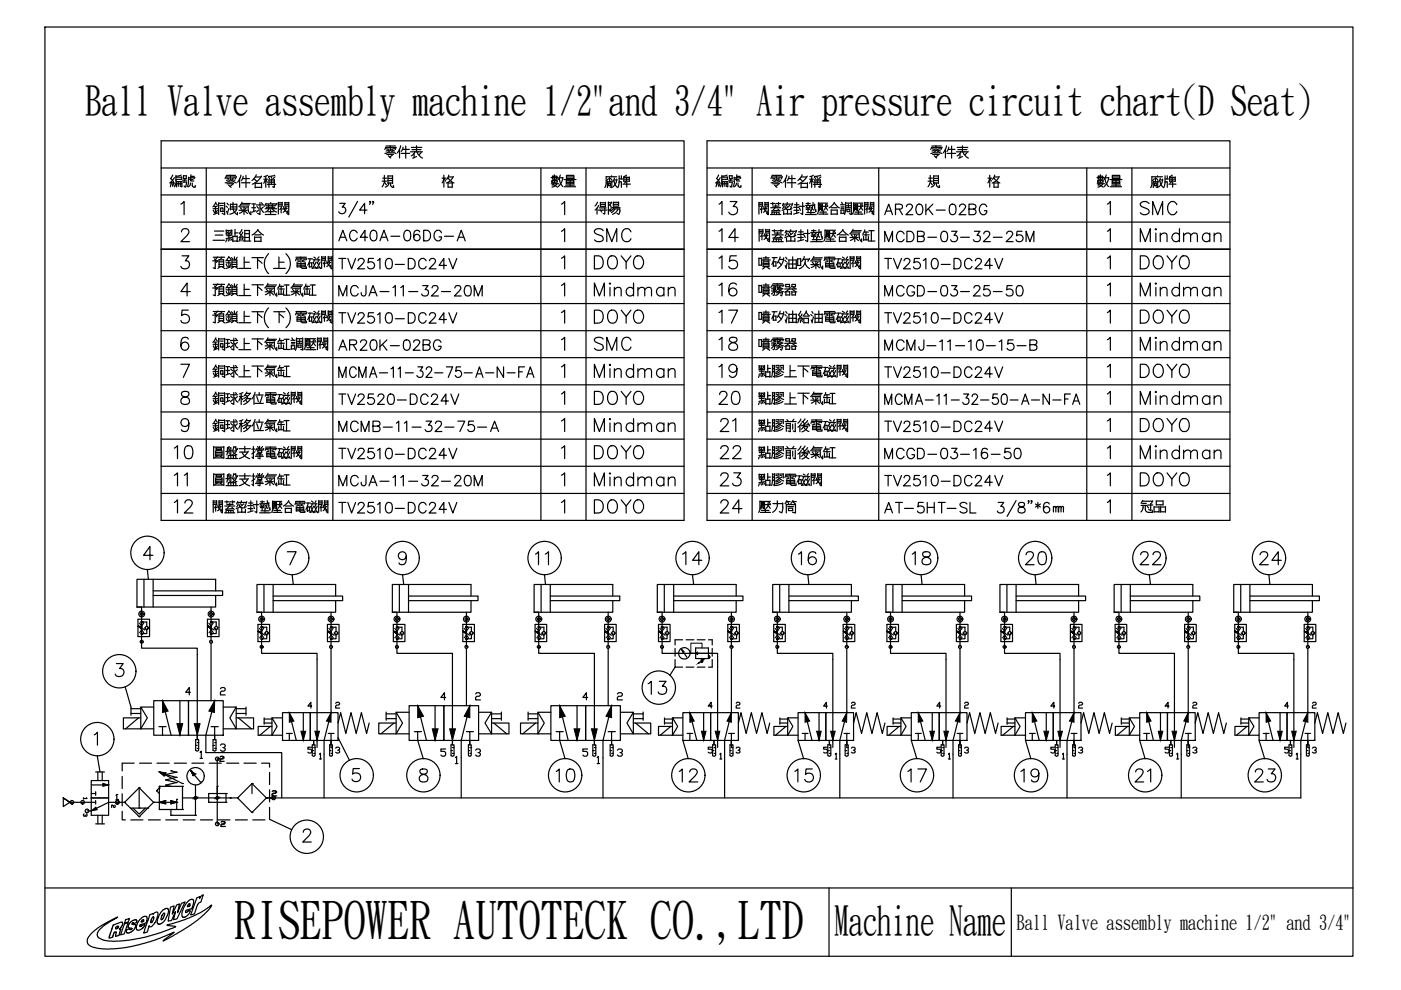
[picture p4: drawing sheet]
<svg xmlns="http://www.w3.org/2000/svg" width="297mm" height="210mm" viewBox="0 0 297 210" stroke-linecap="round" stroke-linejoin="round" font-family="sans-serif">
<defs><g id="words">
<g font-size="25.1">
<text x="18.3" y="43.4">編號</text>
<text x="134.1" y="43.4">編號</text>
</g>
<g font-size="15">
<text x="112.2" y="44.8">數量</text>
<text x="227.9" y="44.8">數量</text>
</g>
<text font-size="14.6" x="236.4" y="44.1">廠牌</text>
<g font-size="11.9">
<text x="75.8" y="41.6">規 格</text>
<text x="191.6" y="41.6">規 格</text>
</g>
<text font-size="10.9" x="49.7" y="198.7">RISEPOWER AUTOTECK CO.,LTD</text>
<text font-size="10.6" x="158.4" y="76.6">噴霧器</text>
<text font-size="10.1" x="158.4" y="64.9">噴霧器</text>
<text font-size="9.3" x="121.7" y="47.3">得陽</text>
<g font-size="8.7">
<text x="18.1" y="24.2">Ball Valve assembly machine 1/2&quot;and 3/4&quot; Air pressure circuit chart(D Seat)</text>
<text x="176.9" y="198">Machine Name</text>
</g>
<g font-size="6.2">
<text x="151.3" y="46.9">13</text>
<text x="240.6" y="46.9">SMC</text>
<text x="124.9" y="52.6">SMC</text>
<text x="151.3" y="52.6">14</text>
<text x="240.6" y="52.6">Mindman</text>
<text x="124.9" y="58.2">DOYO</text>
<text x="151.3" y="58.2">15</text>
<text x="240.6" y="58.2">DOYO</text>
<text x="124.9" y="69.8">DOYO</text>
<text x="151.3" y="69.8">17</text>
<text x="240.6" y="69.8">DOYO</text>
<text x="124.9" y="75.5">SMC</text>
<text x="151.3" y="75.5">18</text>
<text x="240.6" y="75.5">Mindman</text>
<text x="124.9" y="81.1">Mindman</text>
<text x="151.3" y="81.1">19</text>
<text x="240.6" y="81.1">DOYO</text>
<text x="124.9" y="87.1">DOYO</text>
<text x="151.3" y="87.1">20</text>
<text x="240.6" y="87.1">Mindman</text>
<text x="124.9" y="92.8">Mindman</text>
<text x="151.3" y="92.8">21</text>
<text x="240.6" y="92.8">DOYO</text>
<text x="35.6" y="98.4">10</text>
<text x="124.9" y="98.4">DOYO</text>
<text x="151.3" y="98.4">22</text>
<text x="240.6" y="98.4">Mindman</text>
<text x="35.6" y="110.1">12</text>
<text x="124.9" y="110.1">DOYO</text>
<text x="151.3" y="110.1">24</text>
<text x="238.5" y="110.1">冠品</text>
<text x="112.2" y="121">11</text>
<text x="143.6" y="121">14</text>
<text x="167.9" y="121">16</text>
<text x="192.3" y="121">18</text>
<text x="216.3" y="121">20</text>
<text x="240.6" y="121">22</text>
<text x="265.6" y="121">24</text>
<text x="136.2" y="148.5">13</text>
</g>
<g font-size="5.7">
<text x="186.3" y="46.9">AR20K-02BG</text>
<text x="186.3" y="52.6">MCDB-03-32-25M</text>
<text x="124.9" y="63.9">Mindman</text>
<text x="151.3" y="63.9">16</text>
<text x="240.6" y="63.9">Mindman</text>
<text x="70.6" y="69.8">TV2510-DC24V</text>
<text x="186.3" y="69.8">TV2510-DC24V</text>
<text x="70.6" y="87.1">TV2520-DC24V</text>
<text x="186.3" y="87.1">MCMA-11-32-50-A-N-FA</text>
<text x="35.6" y="104.1">11</text>
<text x="124.9" y="104.1">Mindman</text>
<text x="151.3" y="104.1">23</text>
<text x="240.6" y="104.1">DOYO</text>
<text x="70.6" y="110.1">TV2510-DC24V</text>
<text x="116.8" y="166.9">10</text>
<text x="142.9" y="166.9">12</text>
<text x="167.2" y="166.9">15</text>
<text x="191.2" y="166.9">17</text>
<text x="215.2" y="166.9">19</text>
<text x="239.5" y="166.9">21</text>
<text x="264.9" y="166.9">23</text>
</g>
<g font-size="5.3">
<text x="70.6" y="52.2">AC40A-06DG-A</text>
<text x="70.6" y="58.2">TV2510-DC24V</text>
<text x="186.3" y="58.2">TV2510-DC24V</text>
<text x="70.6" y="63.9">MCJA-11-32-20M</text>
<text x="186.3" y="63.9">MCGD-03-25-50</text>
<text x="70.6" y="75.5">AR20K-02BG</text>
<text x="186.3" y="75.5">MCMJ-11-10-15-B</text>
<text x="70.6" y="81.1">MCMA-11-32-75-A-N-FA</text>
<text x="186.3" y="81.1">TV2510-DC24V</text>
<text x="70.6" y="92.8">MCMB-11-32-75-A</text>
<text x="186.3" y="92.8">TV2510-DC24V</text>
<text x="70.6" y="98.4">TV2510-DC24V</text>
<text x="186.3" y="98.4">MCGD-03-16-50</text>
<text x="70.6" y="104.1">MCJA-11-32-20M</text>
<text x="186.3" y="104.1">TV2510-DC24V</text>
</g>
<text font-size="4.3" x="215.5" y="196.9">Ball Valve assembly machine 1/2&quot; and 3/4&quot;</text>
<g font-size="4">
<text x="148.9" y="151.3">4</text>
<text x="276.9" y="151.3">2</text>
<text x="148.9" y="160.9">5</text>
<text x="276.9" y="160.9">3</text>
</g>
<text font-size="3.5" x="22.6" y="172.5">2</text>
<g font-size="3.1">
<text x="16.6" y="170.7">1</text>
<text x="16.6" y="174.3">3</text>
</g>
</g></defs>
<path d="M9.5 5.7h277.4v197h-277.4z" fill="none" stroke="#000" stroke-width=".25"/>
<g fill="none" stroke="#000" stroke-width=".25">
<path d="M57.1 169.2h218.7M9.5 188.3h277.4M19.4 197.8l2.3-1.7 3.2-1.6-2.5 1.5-1.4 1.2-.4 .8 .1 .5 .3 .4 1 .5 2.4 .2 3.2-.3 3.1-.6 3.3-.9 3.2-1.2 .1-.2h-.2l-1.7-.3 4.8-1.5 2.6-1.3 2.1-1.4-.7 1.1-2.5 2.3-3 1.9-4.1 2.3 2.3-1.9-4 1.7-4.8 1.3-3.4 .5h-3.4l-1.7-.3-1-.7-.1-1zM24 196.1l1.3-.5a.39 .39 0 0 1 .6-.1 .39 .39 0 0 1 .1 .6l-.7 .8a.51 .51 0 0 1 .1 .9l-.1 .2a.6 .6 0 0 1-.7 .5l-.1-.1 .2-.8h-.3l-.3 .2-.2 .9-.3 .1a.25 .25 0 0 1-.3 .1 .25 .25 0 0 1-.1-.3zM24.6 196.6l.2-.2a.21 .21 0 0 1 .4 .1 .2 .2 0 0 1-.2 .2l-.4 .2zM25.5 197h.1M26.4 195.9l.8-.3-.9 2.4-.7 .2zM26.6 195l.8-.3-.2 .8-.8 .2zM27.7 195.5l.9-.5 .4 .2a.54 .54 0 0 1-.8 .4v.1a.23 .23 0 0 0-.1 .3 .23 .23 0 0 0 .3 0h.1a.68 .68 0 0 1-.1 1.1l-.9 .7h-.6l-.1-.3v-.3l.7-.3a.18 .18 0 0 0 .3 .2 .17 .17 0 0 0 0-.3l-.4-.1a.28 .28 0 0 1-.3-.2 .28 .28 0 0 1 .1-.3zM27.9 196.9h.1M29.6 196.3h.1M30.1 195.2a.24 .24 0 0 1 .3-.2 .24 .24 0 0 1 .1 .3 .24 .24 0 0 1-.3 .2h-.3z"/>
<path d="M31.1 195.2l.1-.6-.1-.3h-.5l-.5 .3-1 1.2-.2 1.1a.66 .66 0 0 0 1.2 0l.5-.5a.18 .18 0 0 0 .2-.3 .2 .2 0 0 0-.4 0l-.5 .3-.3-.1M31.1 195.2h.1M31.1 195.2l-.2 .5-1.1 .4-.2 .2M31.7 193.9l.8-.2v.2l.4-.4 .5-.1a3.3 3.3 0 0 1-1.5 3.1l-.3-.2-.4 1.4-.8 .1zM32.3 194.5a.18 .18 0 0 1 .3-.1 .18 .18 0 0 1 0 .3l-.3 .7a.21 .21 0 0 1-.3 .2 .21 .21 0 0 1 0-.4zM34.4 193.1l.7-.5h.4l.2 .3v.7l-1 1.8-.6 .5-.4 .1-.4-.4 .1-.7 .3-.9zM34.6 193.7a.22 .22 0 0 1 .4 0 .22 .22 0 0 1-.2 .3l-.3 .7a.22 .22 0 0 1-.1 .3 .22 .22 0 0 1-.3-.2zM36.2 192.3l.7-.2-.4 1.7 1-1.9 .6-.2-.5 1.8 .9-2 .7-.3-1.7 3.6-.7 .2 .4-1.7-.8 1.9-.8 .1zM39.9 191.1l.7-.4a.61 .61 0 0 1 .4 1l-.3 .9-.9 .3a.3 .3 0 0 0-.4 .2 .3 .3 0 0 0 .1 .4l.3-.2a.29 .29 0 0 1 .3-.2 .29 .29 0 0 1 .2 .2l-.4 .7-.6 .4-.4 .1-.2-.1-.1-.8 .2-.9zM40 191.7a.22 .22 0 0 1 .4 .1 .22 .22 0 0 1-.2 .3l-.4 .1h-.1zM41.7 190.3l.8-.2-.2 .4 .2-.4 .6-.4-.6 1.6a1.22 1.22 0 0 0-.9 1.3l-.4 1.2-.8 .2zM175.8 188.3v14.4"/>
<path d="M214.4 188.3v14.4"/>
</g>
<!-- layer: 1 -->
<g fill="none" stroke="#000" stroke-width=".25">
<path d="M29 128.7h1v8.7h11.8v19.4M29.3 131.3h2.4v3.7h-2.4zM29.3 132.7l.6 .3v.2l-.6-.5 .7 .3-.1 .2zM29.5 132.1a1.32 1.32 0 0 1 .1 2M30.1 134.3h.1M30 133.1l-.7-.4 .6 .6 .2-.3-.8-.3 1.4 .9M30 131.9h1.1v.9M30.1 131.9h.1M30.2 134.3h.1M30.2 131.9h.1M30.5 132.1a1.36 1.36 0 0 0 0 2M30.5 122.8v5.9"/>
<path d="M30.6 133.1l.5 .5 .5-.5M31.1 133.6v.7h-1.1M32.5 125.3h14.7v1h-14.7M32.5 122.8v5.9M44 131.3h2.4v3.7h-2.4zM44 132.7l.6 .3v.2l-.6-.5 .7 .3-.1 .2zM44.3 132.1a1.32 1.32 0 0 1 0 2M44.8 134.3h.1M44.7 133.1l-.7-.4 .6 .6 .2-.3-.8-.3 1.4 .9M44.7 128.7v7.4M44.7 136.4v12.2M44.7 131.9h1.1v.9"/>
<path d="M44.8 131.9h.1M44.9 134.3h.1M44.9 131.9h.1M45.2 132.1a1.28 1.28 0 0 0 0 2M45.4 133.1l.4 .5 .5-.5M45.7 126.3v2.4h-16.7M45.7 125.3v-2.5h-16.7v5.9M45.8 133.6v.7h-1.1M54.5 129.8h1v8.7h11.7v20M54.7 132.4h2.4v3.6h-2.4zM54.7 133.8l.7 .3-.1 .1-.6-.4 .7 .3-.1 .2zM55 133.2a1.32 1.32 0 0 1 0 2"/>
<path d="M55.5 135.4h.1M55.4 134.2l-.7-.4 .6 .5 .2-.2-.8-.3 1.5 .9M55.5 132.9v.2zM55.5 133h1.1v.9M55.5 133h.1M55.6 135.4h.1M55.6 133h.1M55.9 133.2a1.29 1.29 0 0 0 0 2M56 123.9v5.9M56.1 134.2l.5 .5 .4-.5M56.6 134.7v.7h-1.1M57.9 126.4h14.7v1h-14.7"/>
<path d="M57.9 123.9v5.9M69.4 132.4h2.5v3.6h-2.5zM69.5 133.8l.5 .4-.5-.4 .6 .3-.1 .2zM69.7 133.2a1.28 1.28 0 0 1 0 2M70.1 135.4l.1 .1zM70.1 134.2l-.6-.4 .6 .5 .1-.2-.7-.3 1.4 .9M70.2 132.9v.2zM70.2 129.8v7.4M70.2 137.5v13.6l-1.5 5.9v12.2M70.2 133h1v.9M70.2 135.4h.1M70.3 135.4h.1"/>
<path d="M70.3 133h.1M70.7 133.2a1.29 1.29 0 0 0 0 2M70.8 134.2l.4 .5 .5-.5M71.2 127.4v2.4h-16.7M71.2 126.4v-2.5h-16.7v5.9M71.2 134.7v.7h-1M83.2 129.8h1v8.7h11.7v19.4M83.4 132.4h2.5v3.6h-2.5zM83.4 133.8l.6 .4-.6-.4 .7 .3-.1 .2zM83.7 133.2a1.28 1.28 0 0 1 0 2M84.1 135.4l.1 .1zM84.1 134.2l-.7-.4 .6 .5 .2-.2-.8-.3 1.4 .9"/>
<path d="M84.2 132.9v.2zM84.2 133h1v.9M84.2 135.4h.1M84.2 133h.1M84.3 133h.1M84.6 133.2a1.29 1.29 0 0 0 0 2M84.7 123.9v5.9M84.8 134.2l.4 .5 .5-.5M85.2 134.7v.7h-1M86.6 126.4h14.7v1h-14.7M86.6 123.9v5.9M98.1 132.4h2.5v3.6h-2.5z"/>
<path d="M98.2 133.8l.5 .4-.5-.4 .6 .3-.1 .2zM98.4 133.2a1.28 1.28 0 0 1 0 2M98.8 132.9l.1 .1zM98.9 135.4h.1M98.8 134.2l-.6-.4 .6 .5 .1-.2-.7-.3 1.4 .9M98.9 133h1v.9M98.9 129.8v7.4M98.9 137.5v12.1M98.9 133h.1M99 135.4h.1M99 133h.1M99.4 133.2a1.32 1.32 0 0 0-.1 2"/>
<path d="M99.5 134.2l.4 .5 .5-.5M99.9 127.4v2.4h-16.7M99.9 126.4v-2.5h-16.7v5.9M99.9 134.7v.7h-1M113.2 129.8h1v8.7h11.8v19.4M113.5 132.4h2.4v3.6h-2.4zM113.5 133.8l.6 .4-.6-.4 .7 .3-.1 .2zM113.7 133.2a1.32 1.32 0 0 1 .1 2M114.3 135.4h.1M114.2 134.2l-.7-.4 .6 .5 .2-.2-.8-.3 1.4 .9M114.2 132.9v.2zM114.2 133h1.1v.9"/>
<path d="M114.3 133h.1M114.7 133.2a1.37 1.37 0 0 0 0 2M114.7 123.9v5.9M114.9 134.2l.4 .5 .5-.5M115.3 134.7v.7h-1.1M116.7 126.4h14.7v1h-14.7M116.7 123.9v5.9M128.2 132.4h2.4v3.6h-2.4zM128.2 133.8l.6 .4-.6-.4 .7 .3-.1 .2zM128.5 133.2a1.28 1.28 0 0 1 0 2M128.9 135.4l.1 .1zM128.9 134.2l-.7-.4 .6 .5 .2-.2-.8-.3 1.4 .9"/>
<path d="M128.9 132.9v.2zM128.9 133h1.1v.9M128.9 129.8v7.4M128.9 137.5v12.1M129 135.4h.1M129 133h.1M129.1 133h.1M129.4 133.2a1.29 1.29 0 0 0 0 2M129.6 134.2l.4 .5 .5-.5M129.9 127.4v2.4h-16.7M129.9 126.4v-2.5h-16.7v5.9M130 134.7v.7h-1.1"/>
<path d="M139.4 129.8h1v8.7h11.7v18.5M139.6 132.4h2.5v3.6h-2.5zM139.7 133.8l.5 .4-.5-.4 .6 .3-.1 .2zM139.9 133.2a1.36 1.36 0 0 1 0 2M140.3 132.9l.1 .1zM140.3 134.2l-.6-.4 .6 .5 .1-.2-.7-.3 1.4 .9M140.4 135.4h.1M140.4 133h1v.9M140.4 133h.1M140.5 135.4h.1M140.5 133h.1M140.8 133.2a1.32 1.32 0 0 0 0 2"/>
<path d="M140.8 123.9v5.9M141 134.2l.4 .5 .5-.5M141.4 134.7v.7h-1M142.8 126.4h14.7v1h-14.7M142.8 123.9v5.9M143.1 139.8v1.6h1.6M143.1 137.5v1.6M143.1 138.5h.8M144.5 137.7l1.1 1.6M144.7 135.7h-1.6v1.1M145.5 135.7h1.6M146.3 138.5h4.7"/>
<path d="M147.5 137.4h2.7v2.2h-2.7zM147.8 135.7h1.7M147.9 138.3l-.4 .2 .4 .3M148.8 139.6l-.2 .1 .5 .1-.5 .1 .5 .2h-.5l.5 .2-.5 .1 .2 .1M149.3 139.8l-1.3 .8M150.2 135.7h.8v1.1M150.3 139l.3 .3-.3 .3zM151 139.8v1.6h-.8M151 137.5v1.6M154.3 132.4h2.5v3.6h-2.5zM154.3 133.8l.6 .4-.6-.4 .7 .3-.1 .2zM154.6 133.2a1.32 1.32 0 0 1 0 2"/>
<path d="M155.1 135.4h.1M155 132.9l.2 .1zM155 134.2l-.7-.4 .6 .5 .2-.2-.8-.3 1.5 .9M155.1 133h1.1v.9M155.1 129.8v7.4M155.1 137.5v13.6l-1.5 5.9v12.2M155.2 133h.1M155.2 135.4h.1M155.5 133.2a1.37 1.37 0 0 0 0 2M155.7 134.2l.5 .5 .4-.5M156.1 127.4v2.4h-16.7M156.1 126.4v-2.5h-16.7v5.9"/>
<path d="M156.2 134.7v.7h-1.1M163.8 129.8h1v8.7h11.8v20M164 132.4h2.5v3.6h-2.5zM164.1 133.8l.5 .4-.5-.4 .7 .3-.2 .2zM164.3 133.2a1.28 1.28 0 0 1 0 2M164.7 133l.1-.1v.2zM164.8 135.4v.1zM164.8 134.2l-.7-.4 .6 .5 .1-.2-.7-.3 1.4 .9M164.8 133h1.1v.9M164.8 135.4h.1M164.8 133h.1M164.9 135.4h.1"/>
<path d="M164.9 133h.1M165.3 133.2a1.29 1.29 0 0 0 0 2M165.3 123.9v5.9M165.4 134.2l.5 .5 .4-.5M165.9 134.7v.7h-1.1M167.3 126.4h14.7v1h-14.7M167.3 123.9v5.9M178.8 132.4h2.4v3.6h-2.4zM178.8 133.8l.6 .4-.6-.4 .7 .3-.1 .2zM179.1 133.2a1.36 1.36 0 0 1 0 2M179.5 132.9l.1 .1zM179.5 134.2l-.7-.4 .6 .5 .1-.2-.7-.3 1.4 .9"/>
<path d="M179.6 135.4h.1M179.5 133h1.1v.9M179.5 129.8v7.4M179.5 137.5v13.6l-1.4 5.9v12.2M179.6 133h.1M180 133.2a1.32 1.32 0 0 0 0 2M180.1 134.2l.5 .5 .5-.5M180.5 127.4v2.4h-16.7M180.5 126.4v-2.5h-16.7v5.9M180.6 134.7v.7h-1.1M187.8 129.8h1v8.7h11.8v20M188 132.4h2.5v3.6h-2.5z"/>
<path d="M188.1 133.8l.5 .4-.5-.4 .7 .3-.1 .2zM188.3 133.2a1.32 1.32 0 0 1 .1 2M188.8 135.4v.1zM188.8 134.2l-.7-.4 .6 .5 .1-.2-.7-.3 1.4 .9M188.8 132.9v.2zM188.8 133h1.1v.9M188.8 135.4h.1M188.9 135.4h.1M188.9 133h.1M189.3 133.2a1.29 1.29 0 0 0 0 2M189.3 123.9v5.9M189.4 134.2l.5 .5 .4-.5"/>
<path d="M189.9 134.7v.7h-1.1M191.3 126.4h14.7v1h-14.7M191.3 123.9v5.9M202.8 132.4h2.4v3.6h-2.4zM202.8 133.8l.6 .4-.6-.4 .7 .3-.1 .2zM203.1 133.2a1.28 1.28 0 0 1 0 2M203.5 133l.1-.1-.1 .2zM203.5 135.4l.1 .1zM203.5 134.2l-.7-.4 .6 .5 .1-.2-.7-.3 1.4 .9M203.5 133h1.1v.9M203.5 129.8v7.4M203.5 137.5v13.6l-1.4 5.9v12.2"/>
<path d="M203.6 135.4h.1M203.6 133h.1M204 133.2a1.32 1.32 0 0 0 0 2M204.1 134.2l.5 .5 .5-.5M204.5 127.4v2.4h-16.7M204.5 126.4v-2.5h-16.7v5.9M204.6 134.7v.7h-1.1M212 129.8h1v8.7h11.7v20M212.2 132.4h2.5v3.6h-2.5zM212.3 133.8l.6 .3-.1 .1-.5-.4 .6 .3v.2zM212.5 133.2a1.32 1.32 0 0 1 .1 2M213 135.4h.1"/>
<path d="M212.9 134.2l-.6-.4 .6 .5 .1-.2-.7-.3 1.4 .9M213 132.9v.2zM213 133h1.1v.9M213.1 133h.1M213.1 135.4h.1M213.4 133.2a1.29 1.29 0 0 0 0 2M213.5 123.9v5.9M213.6 134.2l.5 .5 .4-.5M214.1 134.7v.7h-1.1M215.4 126.4h14.8v1h-14.8M215.4 123.9v5.9M226.9 132.4h2.5v3.6h-2.5z"/>
<path d="M227 133.8l.5 .4-.5-.4 .7 .3-.2 .2zM227.2 133.2a1.28 1.28 0 0 1 0 2M227.7 135.4l.1 .1zM227.7 132.9l.1 .1-.1 .1zM227.7 134.2l-.7-.4 .6 .5 .2-.2-.8-.3 1.4 .9M227.7 133h1.1v.9M227.7 129.8v7.4M227.7 137.5v13.6l-1.5 5.9v12.2M227.8 135.4h.1M227.8 133h.1M228.2 133.2a1.29 1.29 0 0 0 0 2M228.3 134.2l.5 .5 .4-.5"/>
<path d="M228.7 127.4v2.4h-16.7M228.7 126.4v-2.5h-16.7v5.9M228.8 134.7v.7h-1.1M236.2 129.8h1v8.7h11.8v20M236.4 132.4h2.5v3.6h-2.5zM236.5 133.8l.6 .4-.6-.4 .7 .3-.1 .2zM236.7 133.2a1.32 1.32 0 0 1 .1 2M237.2 132.9l.1 .1zM237.2 134.2l-.7-.4 .6 .5 .1-.2-.7-.3 1.4 .9M237.2 135.4h.1M237.2 133h1.1v.9M237.3 135.4h.1"/>
<path d="M237.3 133h.1M237.7 133.2a1.32 1.32 0 0 0 0 2M237.7 123.9v5.9M237.8 134.2l.5 .5 .5-.5M238.3 134.7v.7h-1.1M239.6 126.4h14.8v1h-14.8M239.6 123.9v5.9M251.2 132.4h2.4v3.6h-2.4zM251.2 133.8l.6 .3v.1l-.6-.4 .7 .3-.1 .2zM251.5 133.2a1.32 1.32 0 0 1 0 2M252 135.4h.1M251.9 132.9l.1 .1z"/>
<path d="M251.9 134.2l-.7-.4 .6 .5 .2-.2-.8-.3 1.4 .9M251.9 133h1.1v.9M251.9 129.8v7.4M251.9 137.5v13.6l-1.5 5.9v12.2M252 133h.1M252.1 135.4h.1M252.1 133h.1M252.4 133.2a1.29 1.29 0 0 0 0 2M252.6 134.2l.4 .5 .5-.5M252.9 127.4v2.4h-16.7M252.9 126.4v-2.5h-16.7v5.9M253 134.7v.7h-1.1"/>
<path d="M261.6 129.8h1v8.7h11.7v20M261.8 132.4h2.4v3.6h-2.4zM261.8 133.8l.6 .4-.6-.4 .7 .3-.1 .2zM262.1 133.2a1.32 1.32 0 0 1 0 2M262.5 135.4l.1 .1zM262.5 132.9l.1 .1zM262.5 134.2l-.7-.4 .6 .5 .2-.2-.8-.3 1.4 .9M262.6 133h1v.9M262.6 135.4h.1M262.6 133h.1M262.7 133h.1M263 133.2a1.29 1.29 0 0 0 0 2"/>
<path d="M263.1 123.9v5.9M263.2 134.2l.4 .5 .5-.5M263.6 134.7v.7h-1M265 126.4h14.7v1h-14.7M265 123.9v5.9M276.5 132.4h2.5v3.6h-2.5zM276.6 133.8l.5 .4-.5-.4 .6 .3-.1 .2zM276.8 133.2a1.28 1.28 0 0 1 0 2M277.2 133l.1-.1v.2zM277.2 135.4l.1 .1zM277.2 134.2l-.6-.4 .6 .5 .1-.2-.7-.3 1.4 .9M277.3 133h1v.9"/>
<path d="M277.3 129.8v7.4M277.3 137.5v13.6l-1.5 5.9M277.3 135.4h.1M277.3 133h.1M277.4 135.4h.1M277.4 133h.1M277.7 133.2a1.32 1.32 0 0 0 0 2M277.9 134.2l.4 .5 .5-.5M278.3 127.4v2.4h-16.7M278.3 126.4v-2.5h-16.7v5.9M278.3 134.7v.7h-1M27.8 149.9v1.8"/>
<path d="M27.8 150.3h2M27.8 151.3h2M29.4 152.2l-2.8 2.3M29.8 149.9v4.6h2.8M32.6 148.6h7.4v7.3h-7.4zM32.6 149.9h-2.8l1.4 2.3-1.4 2.3h-3.6v-2.3h3.6M33.7 154.1h.8v1.8M34.5 154.1h.7M34.5 148.6l1.8 7.3M38.1 148.6v7.3M40 148.6h7.3v7.3h-7.3zM41.5 156.8h.6v2.3l-.3 .2-.3-.2z"/>
<path d="M41.5 158h.3M41.8 157.5h.3M41.8 158.7h.3M44.7 154.1h.8v2.7M45.2 156.8h.6v2.3l-.3 .2-.3-.2zM45.2 158h.3M45.5 148.6l-1.9 7.3v3.7h16.1v9.6M45.5 154.1h.8M45.5 157.5h.3M45.5 158.7h.3M47.3 149.9h2.8l-1.4 2.3 1.4 2.3h3.7v-2.3h-3.7M50.1 149.9v4.6h-2.8"/>
<path d="M50.1 150.3h2.1M50.1 151.3h2.1M50.5 152.2l2.8 2.3M52.2 149.9v1.8M56 152.2v1.4M56 152.5h1.7M56 153.3h1.7M57.3 154l-2.2 1.9M57.7 152.2v3.7h2.2M59.9 151.1h5.9v5.9h-5.9zM59.9 152.2h-2.2l1.1 1.8-1.1 1.9h-3v-1.9h3M60.7 155.5h.6v1.5"/>
<path d="M61.3 151.1l1.5 5.9M61.4 155.5h.6M64.3 151.1v5.9M65.8 151.1h5.9v5.9h-5.9zM66.2 157.9h.6v2.3l-.3 .2-.3-.2zM66.2 159.1h.3M66.5 157v.9M66.5 158.5h.3M66.5 159.7h.3M69.6 155.5h.6v3h.3M69.9 157.9h.6v2.3l-.3 .2-.3-.2zM69.9 159.1h.3"/>
<path d="M70.2 155.5h.6M70.2 159.7h.3M71.7 153.3l.5-2.2 1.1 4.4 1.1-4.4 1.1 4.4 1.1-4.4 1.1 4.4 .6-2.2M81.9 151v1.7M81.9 151.4h2.1M81.9 152.4h2.1M83.5 153.3l-2.7 2.3M84 151v4.6h2.7M86.7 149.6h7.4v7.4h-7.4zM86.7 151h-2.7l1.3 2.3-1.3 2.3h-3.7v-2.3h3.7M87.8 155.1h.8v1.9M88.6 149.6l1.8 7.4"/>
<path d="M88.6 155.1h.8M92.2 149.6v7.4M94.1 149.6h7.4v7.4h-7.4zM95.6 157.9h.7v2.3l-.4 .2-.3-.2zM95.6 159.1h.3M95.9 158.5h.4M95.9 159.7h.4M98.9 155.1h.7v2.8M99.3 157.9h.6v2.3l-.3 .2-.3-.2zM99.3 159.1h.3M99.6 158.5h.3M99.6 159.7h.3"/>
<path d="M99.6 149.6l-1.8 7.4v12.2M99.7 155.1h.7M101.5 151h2.7l-1.4 2.3 1.4 2.3h3.7v-2.3h-3.7M104.2 151v4.6h-2.7M104.2 151.4h2.1M104.2 152.4h2.1M104.7 153.3l2.7 2.3M106.3 151v1.7M112 151.4h2M112 152.4h2M112 151v1.7M113.6 153.3l-2.8 2.3"/>
<path d="M114 151v4.6h2.8M116.8 149.6h7.4v7.4h-7.4zM116.8 151h-2.8l1.4 2.3-1.4 2.3h-3.6v-2.3h3.6M117.9 155.1h.8v1.9M118.7 155.1h.7M118.7 149.6l1.8 7.4M122.3 149.6v7.4M124.2 149.6h7.3v7.4h-7.3zM125.7 157.9h.6v2.3l-.3 .2-.3-.2zM125.7 159.1h.3M126 158.5h.3M126 159.7h.3"/>
<path d="M128.9 155.1h.8v2.8M129.4 157.9h.6v2.3l-.3 .2-.3-.2zM129.4 159.1h.3M129.7 158.5h.3M129.7 159.7h.3M129.7 149.6l-1.9 7.4v12.2M129.7 155.1h.8M131.5 151h2.8l-1.4 2.3 1.4 2.3h3.7v-2.3h-3.7M134.3 151v4.6h-2.8M134.3 151.4h2.1M134.3 152.4h2.1M134.7 153.3l2.8 2.3"/>
<path d="M136.4 151v1.7M140.9 152.5h1.7M140.9 153.3h1.7M140.9 152.2v1.4M142.2 154l-2.2 1.9M142.6 152.2v3.7h2.2M144.8 151.1h5.9v5.9h-5.9zM144.8 152.2h-2.2l1.1 1.8-1.1 1.9h-3v-1.9h3M145.5 141.4h1.6M145.7 155.5h.6v1.5M146.3 155.5h.6M146.3 151.1l1.4 5.9"/>
<path d="M147.8 141.4h1.7M149.2 151.1v5.9M150.7 151.1h5.8v5.9h-5.8zM154.5 155.5h.6v3h.3M154.8 157.9h.6v2.3l-.3 .2-.3-.2zM154.8 159.1h.3M155.1 159.7h.3M155.1 155.5h.6M156.5 153.3l.6-2.2 1.1 4.4 1.1-4.4 1.1 4.4 1.1-4.4 1.1 4.4 .6-2.2M165.4 152.5h1.6M165.4 153.3h1.6M165.4 152.2v1.4"/>
<path d="M166.6 154l-2.2 1.9M167 152.2v3.7h2.2M169.2 151.1h5.9v5.9h-5.9zM169.2 152.2h-2.2l1.1 1.8-1.1 1.9h-2.9v-1.9h2.9M170.1 155.5h.6v1.5M170.7 155.5h.6M170.7 151.1l1.5 5.9M173.7 151.1v5.9M175.1 151.1h5.9v5.9h-5.9zM175.5 157.9h.6v2.3l-.2 .2-.4-.2zM175.5 159.1h.4M175.9 158.5h.2"/>
<path d="M175.9 159.7h.2M175.9 157v.9M178.9 155.5h.6v3h.3M179.2 157.9h.6v2.3l-.3 .2-.3-.2zM179.2 159.1h.3M179.5 155.5h.6M179.5 159.7h.3M181 153.3l.5-2.2 1.2 4.4 1.1-4.4 1.1 4.4 1.1-4.4 1.1 4.4 .5-2.2M189.4 152.5h1.6M189.4 153.3h1.6M189.4 152.2v1.4M190.6 154l-2.2 1.9"/>
<path d="M191 152.2v3.7h2.2M193.2 151.1h5.9v5.9h-5.9zM193.2 152.2h-2.2l1.1 1.8-1.1 1.9h-2.9v-1.9h2.9M194.1 155.5h.6v1.5M194.7 151.1l1.5 5.9M194.7 155.5h.6M197.7 151.1v5.9M199.1 151.1h5.9v5.9h-5.9zM199.6 157.9h.6v2.3l-.3 .2-.3-.2zM199.6 159.1h.3M199.9 158.5h.3M199.9 159.7h.3"/>
<path d="M199.9 157v.9M202.9 155.5h.6v3h.3M203.2 157.9h.6v2.3l-.3 .2-.3-.2zM203.2 159.1h.3M203.5 155.5h.6M203.5 159.7h.3M205 153.3l.6-2.2 1.1 4.4 1.1-4.4 1.1 4.4 1.1-4.4 1.1 4.4 .5-2.2M213.5 152.5h1.7M213.5 153.3h1.7M213.5 152.2v1.4M214.8 154l-2.2 1.9M215.2 152.2v3.7h2.2"/>
<path d="M217.4 151.1h5.9v5.9h-5.9zM217.4 152.2h-2.2l1.1 1.8-1.1 1.9h-2.9v-1.9h2.9M218.3 155.5h.6v1.5M218.9 151.1l1.4 5.9M218.9 155.5h.6M221.8 151.1v5.9M223.3 151.1h5.9v5.9h-5.9zM223.7 157.9h.6v2.3l-.3 .2-.3-.2zM223.7 159.1h.3M224 158.5h.3M224 159.7h.3M224 157v.9"/>
<path d="M227.1 155.5h.6v3h.3M227.4 157.9h.6v2.3l-.3 .2-.3-.2zM227.4 159.1h.3M227.7 155.5h.6M227.7 159.7h.3M229.2 153.3l.5-2.2 1.1 4.4 1.1-4.4 1.1 4.4 1.1-4.4 1.1 4.4 .6-2.2M237.7 152.5h1.7M237.7 153.3h1.7M237.7 152.2v1.4M239.1 154l-2.2 1.9M239.4 152.2v3.7h2.2M241.6 151.1h5.9v5.9h-5.9z"/>
<path d="M241.6 152.2h-2.2l1.1 1.8-1.1 1.9h-2.9v-1.9h2.9M242.5 155.5h.6v1.5M243.1 155.5h.6M243.1 151.1l1.5 5.9M246 151.1v5.9M247.5 151.1h5.9v5.9h-5.9zM247.9 157.9h.7v2.3l-.4 .2-.3-.2zM247.9 159.1h.3M248.2 158.5h.4M248.2 159.7h.4M248.2 157v.9M251.3 155.5h.6v3h.3"/>
<path d="M251.6 157.9h.6v2.3l-.3 .2-.3-.2zM251.6 159.1h.3M251.9 159.7h.3M252 155.5h.6M253.4 153.3l.6-2.2 1.1 4.4 1.1-4.4 1.1 4.4 1.1-4.4 1.1 4.4 .5-2.2M263.1 152.5h1.7M263.1 153.3h1.7M263.1 152.2v1.4M264.4 154l-2.2 1.9M264.8 152.2v3.7h2.2M267 151.1h5.9v5.9h-5.9zM267 152.2h-2.2l1.1 1.8-1.1 1.9h-3v-1.9h3"/>
<path d="M267.8 155.5h.6v1.5M268.4 151.1l1.5 5.9M268.5 155.5h.6M271.4 151.1v5.9M272.9 151.1h5.9v5.9h-5.9zM273.3 157.9h.6v2.3l-.3 .2-.3-.2zM273.3 159.1h.3M273.6 158.5h.3M273.6 159.7h.3M273.6 157v.9M275.8 159.9v9.3M276.7 155.5h.6v1.5"/>
<path d="M277.3 155.5h.6M278.8 153.3l.5-2.2 1.1 4.4 1.1-4.4 1.1 4.4 1.1-4.4 1.1 4.4 .6-2.2M13.4 169.2v1.8l1.4-.9-1.4-.9 1.4 .9h.5M14.9 170.1h2.6M19.3 169.2h3.7v3.7h-3.7zM19.3 165.5h3.7v3.7h-3.7zM19.3 166.4h3.7M20.3 174.7h1.8M20.3 163.7h1.8M20.7 163.7v1.8M20.7 172.9v1.8M21.7 163.7v1.8"/>
<path d="M21.7 172.9v1.8M23 170.1l-3.7 1.8M25.9 172v1.8h.7M25.9 164.6v2.6M25.9 168.3v2.6M27.6 171.3h3.7M27.7 173.8h2.6M28.2 171.3l1.3 1.3 1.3-1.3M28.4 161.8h-2.5v1.7M29.5 173.2h.1M29.5 167h.1M29.5 171.3h.1"/>
<path d="M29.5 167l-3.1 3.1 3.1 3.1M29.5 167v4.3M29.5 167l3.1 3.1M29.6 161.8h2.5M31.3 171.3h.1M31.5 173.8h2.5M32.6 170.1h.1M32.6 170.1h4.9M32.6 170.1l-3.1 3.1M33.2 167.7h.1M33.2 167.7l.6 .5M33.3 161.8h2.6"/>
<path d="M33.8 167.1h.1M33.8 163.7h.1M33.8 170.1h.1M33.8 171.6h.1M33.8 166.7h.1M33.8 167.1l-.6 .6M33.8 166.7h4.9M33.8 163.7l4.9 2.4M33.8 163.7l1 .8M33.8 163.7l1.3 .2M33.8 171.6h4.9M33.8 170.1l1.2 .3"/>
<path d="M33.8 166.7v4.9M34.8 164.5h.1M35 169.8h.1M35 170.4h.1M35 169.8l-1.2 .3M35 169.8v.6M35.1 163.9h.1M35.1 163.9l-.3 .6M35.1 165.4h.1M35.1 164.2h.1M35.1 166.5h.1M35.1 165.4l2.3 .5"/>
<path d="M35.1 164.2l2.3 .6M35.1 166.5l1.1 .2M35.1 173.8h2.6M36.2 163.4h.1M36.2 171.6h.1M36.2 170.4h.1M36.2 169.8h.1M36.2 172.9h.1M36.2 163.4l1.2 .3M36.2 169.8v.6M36.2 171.6v1.3M36.2 169.8l1.3 .3"/>
<path d="M36.2 172.9h5.2M37 161.8h2.5M37.4 164.8h.1M37.4 163.7h.1M37.4 165.9h.1M37.4 164.8l-2.3 .6M37.4 163.7l-2.3 .5M37.4 165.9l-2.3 .6M37.5 170.1h.1M37.5 169.5h.1M37.5 170.1l-1.3 .3M37.5 169.5v2.1"/>
<path d="M38.7 166.7h.1M38.7 166.1h.1M38.7 169.2h10.1M38.7 171.6h.1M38.7 166.7v4.9M38.8 173.8h2.6M40.5 163.4h.1M40.5 163.4l.9 .7M40.5 163.4l.4 1M40.5 163.5l2 2.3M40.7 161.8h2.5M40.9 164.4h.1"/>
<path d="M41.4 164.1h.1M41.4 164.1l-.5 .3M41.4 169.2h.1M41.4 172.9h.1M41.4 166.4v6.5M42.5 165.8h.1M42.5 173.8h2.6M44.2 170.1h.1M44.2 170.1h3.7M44.4 161.8h2.5M46.1 174.7h.1M46.1 167.2v7.5"/>
<path d="M46.1 166.7h.1M46.1 160.9h.1M46.1 160.9v7.7M46.2 173.8h2.6M46.7 161.1h.1M46.7 161.4h.1M46.7 161.1v.3M46.7 161.4h.6M46.8 160.4h.1M46.8 160.9h.1M46.8 160.4l-.1 .1M46.8 160.4h.4"/>
<path d="M46.8 160.9h.4M46.8 160.9l-.1 .2M46.9 174.9h.1M46.9 175.2h.1M46.9 174.9v.3M46.9 175.2h.7M47 174.2h.1M47 174.7h.1M47 174.2l-.1 .1M47 174.2h.4M47 174.7h.4M47 174.7l-.1 .2"/>
<path d="M47.2 160.4h.1M47.2 160.9h.1M47.2 160.4l.1 .1M47.3 160.5h.1M47.3 160.7h.1M47.3 161.4h.1M47.3 160.5v.2M47.3 160.7l-.1 .2M47.4 174.2h.1M47.4 174.7h.1M47.4 174.2l.2 .1M47.6 174.3h.1"/>
<path d="M47.6 174.5h.1M47.6 175.2h.1M47.6 174.3v.2M47.6 174.5l-.2 .2M47.9 168.2h.1M47.9 170.1h.1M47.9 168.2h-3.7v1.9M47.9 168.2v1.9M48 161.8h2.6M48.8 169.2h.1M48.8 169.2h1.6M49.9 173.8h2.6"/>
<path d="M50.4 169.2h.1M50.4 169.2l3 3.1M51.7 161.8h2.6M53.4 172.3h.1M53.4 166.1h.1M53.4 166.1l3.1 3.1M53.4 166.1v2.1M53.4 166.1l-3 3.1M53.6 173.8h2.6M55.2 169.2h.1M55.5 161.8h1.6v.9M56.5 169.2h.1"/>
<path d="M56.5 169.2l-3.1 3.1M56.5 169.2h1.5M57.1 163.8v2.5M57.1 167.4v2.6M57.1 171.2v2.5M57.7 168.4h.1M57.7 168.8h.1M57.7 168.4v.4M57.7 168.8h.8M57.9 167.7h.1M57.9 168.2h.1M57.9 167.7l-.2 .1"/>
<path d="M57.9 167.7h.4M57.9 168.2h.4M57.9 168.2l-.2 .2M58 169.2h.1M58.3 167.7h.1M58.3 168.2h.1M58.3 167.7l.2 .1M58.5 167.8h.1M58.5 168h.1M58.5 168.8h.1M58.5 167.8v.2M58.5 168l-.2 .2"/>
<circle cx="30" cy="131.9" r=".12"/>
<circle cx="30" cy="134.4" r=".16"/>
<circle cx="30" cy="131.9" r=".16"/>
<circle cx="30" cy="131.9" r=".08"/>
<circle cx="30" cy="134.3" r=".11"/>
<circle cx="31.1" cy="133.1" r=".31"/>
<circle cx="44.7" cy="134.4" r=".09"/>
<circle cx="44.7" cy="131.9" r=".17"/>
<circle cx="44.8" cy="131.9" r=".07"/>
<circle cx="44.8" cy="131.9" r=".12"/>
<circle cx="44.8" cy="134.4" r=".16"/>
<circle cx="45.8" cy="133.1" r=".31"/>
<circle cx="55.5" cy="135.5" r=".15"/>
<circle cx="55.5" cy="133" r=".15"/>
<circle cx="55.5" cy="133" r=".11"/>
<circle cx="55.5" cy="135.5" r=".1"/>
<circle cx="56.6" cy="134.2" r=".3"/>
<circle cx="70.2" cy="135.4" r=".09"/>
<circle cx="70.2" cy="135.4" r=".16"/>
<circle cx="70.2" cy="133" r=".12"/>
<circle cx="70.2" cy="133" r=".15"/>
<circle cx="71.3" cy="134.2" r=".3"/>
<circle cx="84.2" cy="135.4" r=".09"/>
<circle cx="84.2" cy="135.4" r=".16"/>
<circle cx="84.2" cy="133" r=".12"/>
<circle cx="84.2" cy="133" r=".15"/>
<circle cx="85.3" cy="134.2" r=".3"/>
<circle cx="98.9" cy="133" r=".1"/>
<circle cx="98.9" cy="135.5" r=".1"/>
<circle cx="98.9" cy="135.4" r=".14"/>
<circle cx="98.9" cy="133" r=".14"/>
<circle cx="100" cy="134.2" r=".3"/>
<circle cx="114.2" cy="135.4" r=".16"/>
<circle cx="114.2" cy="133" r=".16"/>
<circle cx="114.2" cy="133" r=".11"/>
<circle cx="114.2" cy="135.4" r=".11"/>
<circle cx="115.3" cy="134.2" r=".3"/>
<circle cx="128.9" cy="135.4" r=".09"/>
<circle cx="129" cy="135.4" r=".16"/>
<circle cx="129" cy="133" r=".12"/>
<circle cx="129" cy="133" r=".15"/>
<circle cx="130" cy="134.2" r=".3"/>
<circle cx="140.4" cy="135.4" r=".15"/>
<circle cx="140.4" cy="133" r=".15"/>
<circle cx="140.4" cy="135.4" r=".1"/>
<circle cx="140.4" cy="133" r=".09"/>
<circle cx="141.4" cy="134.2" r=".3"/>
<circle cx="145.1" cy="138.5" r="1.22"/>
<circle cx="155.1" cy="135.4" r=".16"/>
<circle cx="155.1" cy="133" r=".16"/>
<circle cx="155.1" cy="135.4" r=".11"/>
<circle cx="155.1" cy="133" r=".1"/>
<circle cx="156.2" cy="134.2" r=".3"/>
<circle cx="164.8" cy="133" r=".11"/>
<circle cx="164.8" cy="135.5" r=".1"/>
<circle cx="164.8" cy="135.4" r=".16"/>
<circle cx="164.8" cy="133" r=".15"/>
<circle cx="165.9" cy="134.2" r=".3"/>
<circle cx="179.5" cy="133" r=".15"/>
<circle cx="179.5" cy="135.5" r=".15"/>
<circle cx="179.5" cy="133" r=".11"/>
<circle cx="179.5" cy="135.4" r=".1"/>
<circle cx="180.6" cy="134.2" r=".3"/>
<circle cx="188.8" cy="135.4" r=".09"/>
<circle cx="188.8" cy="135.4" r=".16"/>
<circle cx="188.8" cy="133" r=".12"/>
<circle cx="188.8" cy="133" r=".15"/>
<circle cx="189.9" cy="134.2" r=".3"/>
<circle cx="203.5" cy="135.5" r=".1"/>
<circle cx="203.5" cy="133" r=".1"/>
<circle cx="203.5" cy="133" r=".13"/>
<circle cx="203.5" cy="135.4" r=".13"/>
<circle cx="204.6" cy="134.2" r=".3"/>
<circle cx="213" cy="135.5" r=".15"/>
<circle cx="213" cy="133" r=".15"/>
<circle cx="213" cy="133" r=".11"/>
<circle cx="213" cy="135.5" r=".1"/>
<circle cx="214.1" cy="134.2" r=".3"/>
<circle cx="227.7" cy="135.5" r=".1"/>
<circle cx="227.7" cy="135.4" r=".16"/>
<circle cx="227.7" cy="133" r=".12"/>
<circle cx="227.7" cy="133" r=".15"/>
<circle cx="228.8" cy="134.2" r=".3"/>
<circle cx="237.2" cy="135.4" r=".15"/>
<circle cx="237.2" cy="133" r=".15"/>
<circle cx="237.2" cy="135.4" r=".11"/>
<circle cx="237.2" cy="133" r=".09"/>
<circle cx="238.3" cy="134.2" r=".3"/>
<circle cx="251.9" cy="133" r=".15"/>
<circle cx="251.9" cy="135.5" r=".15"/>
<circle cx="251.9" cy="133" r=".11"/>
<circle cx="252" cy="135.5" r=".1"/>
<circle cx="253" cy="134.2" r=".3"/>
<circle cx="262.5" cy="135.4" r=".09"/>
<circle cx="262.6" cy="135.4" r=".16"/>
<circle cx="262.6" cy="133" r=".12"/>
<circle cx="262.6" cy="133" r=".15"/>
<circle cx="263.6" cy="134.2" r=".3"/>
<circle cx="277.3" cy="135.5" r=".1"/>
<circle cx="277.3" cy="133" r=".1"/>
<circle cx="277.3" cy="135.4" r=".14"/>
<circle cx="277.3" cy="133" r=".14"/>
<circle cx="278.4" cy="134.2" r=".3"/>
<circle cx="41.4" cy="169.2" r=".26"/>
<circle cx="41.5" cy="164.6" r="1.83"/>
<circle cx="46.1" cy="169.2" r=".25"/>
</g>
<!-- layer: CONNECTIONS -->
<g fill="none" stroke="#000" stroke-width=".25">
<circle cx="30" cy="130.2" r=".62"/>
<circle cx="30.1" cy="130.2" r=".3"/>
<circle cx="30.1" cy="136.1" r=".3"/>
<circle cx="44.8" cy="130.2" r=".29"/>
<circle cx="44.8" cy="136.1" r=".29"/>
<circle cx="44.8" cy="130.2" r=".62"/>
<circle cx="55.5" cy="131.3" r=".62"/>
<circle cx="55.5" cy="131.3" r=".31"/>
<circle cx="55.5" cy="137.2" r=".31"/>
<circle cx="70.2" cy="131.3" r=".31"/>
<circle cx="70.2" cy="137.2" r=".31"/>
<circle cx="70.2" cy="131.3" r=".62"/>
<circle cx="84.1" cy="137.2" r=".31"/>
<circle cx="84.1" cy="131.3" r=".31"/>
<circle cx="84.2" cy="131.3" r=".62"/>
<circle cx="98.9" cy="137.2" r=".31"/>
<circle cx="98.9" cy="131.3" r=".31"/>
<circle cx="98.9" cy="131.3" r=".6"/>
<circle cx="114.2" cy="131.3" r=".62"/>
<circle cx="114.2" cy="131.3" r=".31"/>
<circle cx="114.2" cy="137.2" r=".31"/>
<circle cx="128.9" cy="131.3" r=".31"/>
<circle cx="128.9" cy="137.2" r=".31"/>
<circle cx="129" cy="131.3" r=".62"/>
<circle cx="140.4" cy="131.3" r=".62"/>
<circle cx="140.4" cy="131.3" r=".31"/>
<circle cx="140.4" cy="137.2" r=".31"/>
<circle cx="155.1" cy="131.3" r=".62"/>
<circle cx="155.1" cy="131.3" r=".31"/>
<circle cx="155.1" cy="137.2" r=".31"/>
<circle cx="164.8" cy="137.2" r=".31"/>
<circle cx="164.8" cy="131.3" r=".31"/>
<circle cx="164.8" cy="131.3" r=".6"/>
<circle cx="179.5" cy="131.3" r=".62"/>
<circle cx="179.5" cy="131.3" r=".31"/>
<circle cx="179.5" cy="137.2" r=".31"/>
<circle cx="188.8" cy="137.2" r=".3"/>
<circle cx="188.8" cy="131.3" r=".3"/>
<circle cx="188.8" cy="131.3" r=".62"/>
<circle cx="203.5" cy="131.3" r=".31"/>
<circle cx="203.5" cy="137.2" r=".31"/>
<circle cx="203.5" cy="131.3" r=".6"/>
<circle cx="213" cy="131.3" r=".62"/>
<circle cx="213" cy="137.2" r=".31"/>
<circle cx="213" cy="131.3" r=".31"/>
<circle cx="227.7" cy="131.3" r=".31"/>
<circle cx="227.7" cy="137.2" r=".31"/>
<circle cx="227.7" cy="131.3" r=".62"/>
<circle cx="237.2" cy="131.3" r=".62"/>
<circle cx="237.2" cy="137.2" r=".31"/>
<circle cx="237.2" cy="131.3" r=".31"/>
<circle cx="251.9" cy="137.2" r=".3"/>
<circle cx="251.9" cy="131.3" r=".3"/>
<circle cx="251.9" cy="131.3" r=".62"/>
<circle cx="262.5" cy="137.2" r=".31"/>
<circle cx="262.5" cy="131.3" r=".31"/>
<circle cx="262.6" cy="131.3" r=".62"/>
<circle cx="277.3" cy="137.2" r=".31"/>
<circle cx="277.3" cy="131.3" r=".31"/>
<circle cx="277.3" cy="131.3" r=".6"/>
<circle cx="15.3" cy="170.1" r=".38"/>
<circle cx="46" cy="174.7" r=".39"/>
<circle cx="46.1" cy="160.9" r=".38"/>
<circle cx="58" cy="169.2" r=".38"/>
</g>
<!-- layer: 1 -->
<g fill="#000" stroke="#000" stroke-width=".21">
<path d="M144.5 137.7l.5 .4-.2 .2zM34.5 148.6l1.1 2.2-1.1 .3zM37.5 153.4h1.2l-.6 2.5zM41.2 153.4h1.2l-.6 2.5zM45.5 148.6v2.5l-1.2-.3zM61.3 151.1l1 1.8-1 .2zM63.8 155h1l-.5 2zM66.8 155h.9l-.5 2zM70.2 151.1v2l-1-.2zM88.6 149.6l1.2 2.3-1.2 .3zM91.7 154.5h1.2l-.7 2.5zM95.3 154.5h1.3l-.7 2.5z"/>
<path d="M99.6 149.6v2.6l-1.2-.3zM118.7 149.6l1.1 2.3-1.1 .3zM121.7 154.5h1.2l-.6 2.5zM125.4 154.5h1.2l-.6 2.5zM129.7 149.6v2.6l-1.2-.3zM146.3 151.1l.9 1.8-.9 .2zM148 140.6l.3-.2 .1 .1zM148.7 155h1l-.5 2zM151.6 155h1l-.5 2zM155.1 151.1v2l-1-.2zM170.7 151.1l1 1.8-1 .2zM173.1 155h1l-.4 2z"/>
<path d="M176.1 155h1l-.5 2zM179.5 151.1v2l-.9-.2zM194.7 151.1l1 1.8-1 .2zM197.1 155h1l-.4 2zM200.1 155h1l-.5 2zM203.5 151.1v2l-.9-.2zM218.9 151.1l.9 1.8-.9 .2zM221.3 155h1l-.5 2zM224.3 155h1l-.6 2zM227.7 151.1v2l-1-.2zM243.1 151.1l1 1.8-1 .2zM245.6 155h.9l-.5 2z"/>
<path d="M248.5 155h1l-.5 2zM251.9 151.1v2l-.9-.2zM268.4 151.1l1 1.8-1 .2zM270.9 155h1l-.5 2zM273.9 155h.9l-.5 2zM277.3 151.1v2l-1-.2zM19.3 171.9l1-.8 .3 .6zM21.8 166.1l1.2 .3-1.2 .3zM33.8 163.7l1.3 .2-.3 .6zM33.8 170.1l1.2-.3v.6zM36.2 169.8l1.3 .3-1.3 .3zM40.5 163.4l.9 .7-.5 .3z"/>
<path d="M41.2 169.2h.5l-.4 .1zM41.3 169h.3l-.4 .2zM41.3 169h.3zM41.2 169.2l.4-.2 .1 .2zM45.8 169.2h.5l-.4 .1zM45.9 169.3h.3zM45.8 169.2l.4-.2 .1 .2zM45.9 169.3l.4-.1-.1 .1z"/>
<path d="M41.3 169.3h.3zM41.3 169.3l.4-.1-.1 .1z"/>
<path d="M45.9 169l-.1 .2 .4-.2zM45.9 169h.3z"/>
</g>
<g fill="none" stroke="#000" stroke-width=".25">
<path d="M31.2 120.8l.3 2M61.9 121.8l.3 2.1M85.3 121.8l.3 2.1M115.4 121.8l.3 2.1M146.8 121.8l.3 2.1M171.3 121.8l.2 2.1M195.3 121.8l.2 2.1M219.5 121.8l.2 2.1M243.7 121.8l.2 2.1M269 121.8l.2 2.1M26.5 145.6l1.3 4.3M71.7 156.4l2.4 4.8"/>
<path d="M88.6 157l1.1 3.9M118.7 157l1.1 3.9M144.8 157l1.1 3.9M169.2 157l1.2 3.9M193.2 157l1.2 3.9M217.4 157l1.2 3.9M241.6 157l1.2 3.9M267 157l1.1 3.9M20.6 160.2l.6 3.5M57.1 173.7l4.7 2.2"/>
<circle cx="31.3" cy="117.2" r="3.5"/>
<circle cx="62" cy="118.3" r="3.5"/>
<circle cx="85.4" cy="118.3" r="3.5"/>
<circle cx="20.6" cy="156.7" r="3.5"/>
<circle cx="25.3" cy="142.3" r="3.5"/>
<circle cx="65" cy="177.4" r="3.5"/>
<circle cx="75.6" cy="164.4" r="3.5"/>
<circle cx="89.8" cy="164.4" r="3.5"/>
</g>
<g fill="none" stroke="#000" stroke-width=".25">
<path d="M34.2 29.9h110.8v80.4h-110.8zM34.2 35.6h110.8M43.7 35.6v74.7M51.2 38.7h1.8M51.4 37.9h1.5M51.6 37.4l-.4 .9M52.2 37.2v2.6M53.8 37.9l.7 .6M54.1 38.7v1.1M54.1 39.7h1.4M54.1 38.9h1.4M54.1 37.5h1.2"/>
<path d="M54.3 37.1l-.3 .6-.6 .6M55.4 37.3l-.6 .9-1.3 .9M55.5 38.7v1.1M55.9 38h.8M56.3 38.1l-.4 .8M56.3 37.4v2.3M56.3 38.1l.4 .6M56.7 39.1h1.8M56.7 37.2l-.7 .3M56.9 37.5l.2 .4M57 38.1v1.6M57 38.2h1.2"/>
<path d="M57 38.6h1.2M57.4 37.4l.2 .4M57.5 38v1M58.2 38.1v1.6l-.4-.1M58.3 37.2l-1.4 .2M58.3 37.5l-.5 .4M70.6 35.6v74.7M114.7 35.6v74.7M124.2 35.6v74.7M149.9 29.9h110.9v80.4h-110.9zM149.9 35.6h110.9M159.5 35.6v74.7"/>
<path d="M166.9 38.7h1.8M167.2 37.9h1.4M167.3 37.4l-.4 .9M167.9 37.2v2.6M169.6 37.9l.6 .6M169.8 38.7v1.1M169.8 39.7h1.4M169.9 38.9h1.3M169.9 37.5h1.1M170.1 37.1l-.4 .6-.5 .6M171.1 37.3l-.6 .9-1.3 .9M171.2 38.7v1.1"/>
<path d="M171.7 38h.8M172 38.1l-.3 .8M172.1 37.4v2.3M172.1 38.1l.3 .6M172.4 39.1h1.8M172.5 37.2l-.8 .3M172.6 37.5l.3 .4M172.8 38.1v1.6M172.8 38.2h1.1M172.8 38.6h1.1M173.1 37.4l.3 .4M173.3 38v1"/>
<path d="M173.9 38.1v1.6l-.4-.1M174 37.2l-1.3 .2M174 37.5l-.4 .4M186.3 35.6v74.7M230.4 35.6v74.7M240 35.6v74.7M34.2 58.6h110.8M34.2 47.1h110.8M34.2 41.3h110.8M38.6 54.2h1.4l-.7 1.1a.87 .87 0 0 1 .9 1 .87 .87 0 0 1-1.2 .7l-.4-.1-.2-.4M45.1 55.3h1.1l-.3 .3M45.2 54.5h.9"/>
<path d="M45.5 54.9l.3 .4M45.6 55.3v1.7l-.4-.2M46.2 54.5l-.6 .6M46.3 54.5h1.3M46.4 55.1h1M46.4 56.5h1M46.4 55v1.6M46.4 55.5h1M46.4 56.1h1M46.7 56.6l-.5 .3M47.1 54.5l-.5 .5M47.1 56.6l.5 .4"/>
<path d="M47.4 55v1.6M47.9 55.7h1M48 56l.2 .5M48.1 55.3h.8M48.5 55.3v1.4M48.5 54.4l-.6 .9M48.5 54.5l.5 .6M48.9 56.6l-1 .4M49 55.9l-.5 .7M49.1 54.6l.3 .4M49.2 55.1v1.5M49.2 55.1h1"/>
<path d="M49.2 56.5h1M49.2 56.1h1M49.2 55.6h1M49.6 56.5l-.6 .4M49.7 54.5v.6M49.9 56.6l.5 .4M50.2 55.1v1.5M50.3 54.5l-.3 .6M50.6 56.9h2.6M50.7 44.6h1.7M50.7 49.4l.4 .4M50.8 45.2l.9-.6 .8 .7"/>
<path d="M50.8 43.9h1.8M51 44.1l.3 .3M51 43.4h1.9M51.3 43.2h1.8M51.3 48.7l-.5 .7M51.3 50l.3 .5M51.3 42.9l-.7 .9M51.3 50.5l.2 .5M51.5 49.2l-.7 1.1M51.5 50.2l-.8 .1M51.6 51.1h1.6M51.7 43.9v1.6"/>
<path d="M51.8 54.5v2.4M51.8 55.6h1.1M51.9 48.9h1M51.9 48.8v2.3M51.9 50.3h1M51.9 49.5h1M52.2 44.1l-.3 .3M52.6 43.7v.9M52.7 44.6l.1 .5 .4 .4M52.9 48.8v2.3M53.2 44.9v.6M53.4 43.2h.8"/>
<path d="M53.4 44h.8M53.4 54.6h2.4M53.8 43.2v1.6M54 50.2v1M54 50.3h1.3M54 51.2h1.3M54 49.8h1.3M54.2 44.7l-.8 .3M54.4 43.4h1.5M54.5 43.8l.3 .4M54.6 54.6v2.3M54.6 55.1l1 .7"/>
<path d="M54.7 48.7l.5 .7 .7 .4M54.7 48.7l-.5 .6-.8 .5M54.9 44.5l-.5 .5M55.1 42.9v2.6l-.5-.3M55.3 44.1l.2 .5 .5 .4M55.3 50.2v1M55.5 43l.2 .3M55.8 43.9l-.4 .4M56.2 45.5h2.3M56.2 44.3h2.4M56.4 43.2h2.3M56.4 44h1.9"/>
<path d="M56.4 43.1l-.3 .6M56.5 43.6h1.7M56.8 44.9h1.2M56.9 43.3v1M56.9 53.8a2.94 2.94 0 0 0 0 4.2M57 44.3l-.3 .4-.5 .3M57.4 44.5v.9M57.4 42.9v.3M57.7 43.3v1M57.8 44.3l.3 .4 .5 .2M58 56.9h2.5M58.7 43.2l-.3 .4"/>
<path d="M59 42.9v2.5M59 43h.8M59 43.7h.8M59 43.3h.8M59.1 54.5v2.4M59.1 55.6h1.1M59.6 44.2v.9M59.7 43.8l-.4 .6M59.8 42.9v.7M60.1 43.8a1.55 1.55 0 0 0 .8 1.2M60.4 43h.8M60.4 43.7h.8"/>
<path d="M60.4 43.3h.8M60.4 43.9l.3 .1M60.4 42.9v.7M60.6 53.8a2.85 2.85 0 0 1 0 4.2M60.7 44.3l-.7 .7M60.9 44.2l-1.2 .1M60.9 44.7v.4M61.2 42.9v2.6l-.4-.3M62.7 54.5h2.2M62.8 54.9h2.2M62.9 54.8l-.2 .5M63 55.9h1.7"/>
<path d="M63 56.6h1.7M63 56.2h1.7M63 55.8v.8M63 55.1l.5 .1M63.5 55.4l-.6 .2M63.8 54.5v2.2M63.8 56.6l.3 .3M64.1 55.4l.6 .2M64.6 55.1l-.5 .2M64.7 55.8v.8M65 56.6v.3h-.9M65.1 54.8l-.3 .3"/>
<path d="M65.4 54.9h.9M65.6 56.6v-.9h.5v.9h-.5M65.8 54.9l-.6 1.3M66.1 56.6h.1M66.3 55.6l.4 .5M66.4 55.1h1.5M66.5 54.5l.5 .3M66.7 55l-.3 .7M66.8 56.5l.3 .4 .7-.2M67 56.7l-.8 .2M67 55.6l-.8 1.3M67.2 55.6l.4 .5"/>
<path d="M67.6 55l-.3 .7M67.6 54.5l-.2 .3M67.7 56.5l.3 .5M67.9 55.6l-.8 1.3M68.2 54.4v2.5M68.2 54.5h.8M68.2 55.2h.8M68.2 54.8h.8M68.9 55.3l-.4 .6M75.8 42.7l-1.8 3.3M119 49l.7-.5v2.7M119 54.8l.7-.6v2.8"/>
<path d="M145 52.8h-110.8h110.8M149.9 58.6h110.9M149.9 47.1h110.9M149.9 41.3h110.9M166.5 43.9v.3l.4 .2h.8l-.1-.2M166.6 49h2.2M166.7 43.5l.2 .2M166.8 43.3h1.2M166.9 42.9v.4M167 44.5v.9h-.8M167 45.4h.8M167.1 49.5v.2"/>
<path d="M167.1 49.7l.1 .2 .4 .3h.9l-.1-.3M167.3 49.2l.3 .3M167.4 43.6l-.9 .7-.7 .3M167.6 48.7v.3M167.6 43.8l.3 .4M167.7 50.3v.8h-.9M167.7 51.1h.8M167.8 44.8v.7M168.1 43.1l-.2 .6M168.2 49.3l-1 .8-.8 .3M168.3 44h1.1M168.3 44.6h1.1"/>
<path d="M168.4 43.4h1M168.4 49.5l.3 .5M168.5 50.5v.7M168.9 48.9l-.2 .5M168.9 44.2v1M168.9 42.9v1M169.1 49.7h1.3M169.2 50.3h1.1M169.3 49.2h1M169.4 43.7h1.2M169.4 45.1l-1.1 .3M169.5 44.2l.2 .4"/>
<path d="M169.8 50v1M169.8 48.7v1M170.2 42.9v2.6l-.4-.3M170.4 49.5h1.3M170.4 50.8l-1.3 .4M170.5 49.9l.2 .4M170.8 45.5h2.3M170.8 43.6h1.2M170.9 44.1h.9M170.9 44.4h.8M170.9 43.2h.9M171 43.6l.2 .4"/>
<path d="M171.1 45.1h1.7M171.2 48.7v2.5l-.4-.2M171.3 42.9v.7M171.3 44.1v.7M171.8 43.6l-.3 .5M171.9 51.2h2.5M171.9 49.3h1.3M171.9 44.5v1M172 43.5h.7M172 49.8h1M172 43.9l.5 .6M172 50.1h1"/>
<path d="M172 48.9h1M172.1 49.4l.2 .4M172.2 50.8h1.9M172.4 42.9l-.1 .7-.3 1M172.5 48.7v.6M172.5 49.8v.8M172.7 43.3l.1 1 .2 .6M173 44.4v.5M173 49.4l-.3 .4M173.1 50.3v.9M173.2 49.2h.9M173.3 49.7l.5 .6"/>
<path d="M173.5 43v.9a1.87 1.87 0 0 1-.2 1.5M173.5 43.1h2M173.6 45.4h1.9M173.6 48.7v.7l-.4 1M173.7 44.4h.7M173.7 44.2h.7M173.8 43.3h.6v.4h-.6zM173.8 43.5h.6M173.8 45h1.4M174.1 49v.7M174.1 49.7l.3 .9M174.2 44.5l.2 .2v-.7h-.7v.7"/>
<path d="M174.3 50.2v.4M174.5 43.7h1M174.5 44.7v.7M174.9 54.9h2.1M174.9 48.7v.9a1.76 1.76 0 0 1-.3 1.5M174.9 48.8h2.2M175 55.9h1.8M175 56.6h1.8M175 56.2h1.8M175 51.2h2.2M175 43.3v.4M175 43.9l.5 .6"/>
<path d="M175.1 43.7l-.1 .4-.3 .4M175.1 50.2h.8M175.1 50h.8M175.2 49h.7v.5h-.7zM175.2 49.2h.7M175.3 50.7h1.5M175.3 43.3l.2 .3M175.7 54.5h1.3M175.7 50.3l.2 .1v-.7h-.8v.7M175.9 54.5v2.2M175.9 56.6l.3 .3M176.1 49.5h1.1"/>
<path d="M176.1 50.4v.8M176.1 55.4l.7 .2M176.2 45.5v-1h1.3v1M176.2 45.4h1.3M176.2 44h1.3M176.7 55.1l-.6 .2M176.7 49v.4M176.7 49.7l.4 .6M176.7 49.4l-.1 .5-.4 .4M176.8 55.8v.8M176.9 49l.2 .3M176.9 43l.5 .6 .6 .5"/>
<path d="M176.9 42.9l-.5 .7-.6 .5M177 56.6v.3h-.9M177.1 54.8l-.2 .3M177.4 54.9h.9M177.6 56.6v-.9h.5v.9h-.5M177.8 54.9l-.5 1.3M178 50.2v1M178 50.3h1.4M178 51.2h1.4M178 49.8h1.4M178.1 56.6h.1M178.2 43.4h.8"/>
<path d="M178.3 45.3v-.8h.6v.8M178.3 45.2h.6M178.3 43.9h.7M178.3 44.2h.6M178.4 55.6l.3 .5M178.4 55.1h1.5M178.4 42.9l.3 .4M178.6 54.5l.4 .3M178.7 48.7l.5 .7 .7 .4M178.7 55l-.3 .7M178.7 48.7l-.5 .6-.7 .5M178.8 56.5l.3 .4 .8-.2"/>
<path d="M179 56.7l-.8 .2M179.1 55.6l-.8 1.3M179.2 55.6l.4 .5M179.3 42.9v1.6M179.3 43.1h1.2M179.3 44.5l-.3 1M179.4 50.2v1M179.4 43.6h.9M179.5 44h.8M179.6 44.4v.5h.6v-.5M179.6 44.4h.5M179.7 55l-.3 .7"/>
<path d="M179.7 54.5l-.3 .3M179.7 56.5l.3 .5M179.9 43.3v.7M179.9 55.6l-.7 1.3M180.2 50.3h1.7M180.3 54.4v2.5M180.3 54.5h.8M180.3 55.2h.8M180.3 54.8h.8M180.3 51l.9-.7 .8 .7M180.4 49.6h1.8M180.5 42.9v2.6l-.4-.2"/>
<path d="M180.5 49.8l.3 .4M180.6 49.2h1.8M180.8 48.9h1.8M180.8 55.7v.9M180.9 48.6l-.7 1M181 55.3l-.4 .6M181 43v.9a1.87 1.87 0 0 1-.3 1.5M181 43.1h1.9M181.1 45.4h1.9M181.1 54.4v.7M181.1 44.4h.7M181.1 44.2h.7"/>
<path d="M181.2 43.3h.6v.4h-.6zM181.2 49.7v1.5M181.2 43.5h.6M181.3 45h1.4M181.4 55.3a1.55 1.55 0 0 0 .8 1.3v-.4M181.6 44.5l.2 .2v-.7h-.7v.7M181.7 54.5h.8M181.7 55.2h.8M181.7 54.8h.8M181.7 55.3l.2 .2M181.7 54.4v.7M181.7 49.8l-.3 .4"/>
<path d="M182 55.8l-.7 .7M182 43.7h1M182 44.7v.7M182.2 49.4v.9l.1 .6 .4 .3M182.2 55.6l-1.2 .2M182.5 54.4v2.6l-.5-.3M182.5 43.3v.4M182.5 43.9l.4 .6M182.5 43.7l-.1 .4-.3 .4M182.7 50.6v.7M182.7 43.3l.2 .3M182.9 49.8h1.4"/>
<path d="M183.1 50.9h1M183.1 50.1v.9M183.2 49.2h.9M183.3 42.9v2.5M183.3 43h.7M183.3 43.7h.7M183.3 43.3h.7M183.3 48.7l-.4 .8M183.6 49.2v1.7M183.8 44.2v.9M183.9 43.8l-.3 .6M184 42.9v.7"/>
<path d="M184.1 51.1h1.4M184.1 50.1v.9M184.2 48.9h.9M184.8 44.3l-.6 .7M185 44.2l-1.1 .1M234.8 54.8l.6-.6v2.8M234.8 49l.6-.5v2.7M260.8 52.8h-110.9h110.9M34.2 70.1h110.8M34.2 64.4h110.8M34.2 75.8h110.8M38.4 77.2h1.8l-1.3 2.8"/>
<path d="M39.9 65.8h-1.3l-.1 1.1a.96 .96 0 0 1 1.4 0 .96 .96 0 0 1-.1 1.5 .96 .96 0 0 1-1.4-.4M39.9 71.9a.79 .79 0 0 0-.7-.4 .79 .79 0 0 0-.7 .5 2.08 2.08 0 0 0 .2 2.1 .85 .85 0 0 0 1.3-.3 .85 .85 0 0 0-.6-1.2 .85 .85 0 0 0-1 .7M40.3 61.8h-1.9l1.3-1.8v2.8M45.1 66.8h1M45.1 61.1h1M45.2 73h.9M45.2 78.8h.9M45.2 66.1h.9M45.2 73.3l.3 .6M45.2 79.1l.3 .5M45.2 60.3h.9M45.4 72.5h.6"/>
<path d="M45.4 78.3h.6M45.5 66.4l.3 .4M45.5 60.6l.3 .5M45.6 66.8v1.7l-.4-.2M45.6 61.1v1.6l-.4-.2M45.7 71.8l.4 .5M45.7 77.5l.4 .5M45.7 72.6v1.4l.4-.7M45.7 78.4v1.3l.4-.6M45.8 71.6l-.7 1M45.8 77.4l-.7 .9M46.1 73.9l-.8 .3"/>
<path d="M46.1 79.6l-.8 .4M46.2 65.9l-.6 .7M46.2 66.7l-.3 .5M46.2 60.2l-.6 .6M46.2 61l-.3 .4M46.3 66.1h1.3M46.3 60.3h1.3M46.4 71.9h1.2M46.4 77.6h1.2M46.4 71.7v2.5M46.4 77.5v2.5M46.4 66.6h1"/>
<path d="M46.4 68h1M46.4 66.5v1.6M46.4 67h1M46.4 67.5h1M46.4 60.8h1M46.4 62.2h1M46.4 60.8v1.5M46.4 61.3h1M46.4 61.8h1M46.6 72.3h.7M46.6 78.1h.7M46.7 68.1l-.5 .3"/>
<path d="M46.7 62.3l-.5 .4M46.8 72.8h.5v.8h-.5zM46.8 78.6h.5v.7h-.5zM47.1 66l-.5 .6M47.1 60.3l-.5 .5M47.1 68.1l.5 .4M47.1 62.3l.5 .4M47.4 66.5v1.6M47.4 60.8v1.5M47.6 71.7v2.6l-.5-.3M47.6 77.5v2.5l-.5-.3M47.9 72h.8"/>
<path d="M47.9 72.8h.8M47.9 77.7h.8M47.9 78.5h.8M47.9 67.2h1M47.9 61.4h1M48 67.5l.2 .5M48 61.8l.2 .5M48.1 66.7h.8M48.1 61h.8M48.3 72v1.6M48.3 77.7v1.6M48.5 66.7v1.6"/>
<path d="M48.5 61v1.5M48.5 65.9l-.6 .9M48.5 60.2l-.6 .9M48.5 66l.5 .6M48.5 60.2l.5 .7M48.7 73.4l-.8 .4M48.7 79.2l-.8 .3M48.9 72.2h1.5M48.9 77.9h1.5M48.9 68.1l-1 .4M48.9 72.5l.4 .4M48.9 78.3l.4 .3"/>
<path d="M48.9 62.3l-1 .4M49 67.4l-.5 .7M49 61.7l-.5 .7M49.1 66.1l.3 .3M49.1 60.4l.3 .3M49.2 66.6v1.5M49.2 66.6h1M49.2 68h1M49.2 67.5h1M49.2 67.1h1M49.2 60.8v1.5M49.2 60.9h1"/>
<path d="M49.2 62.2h1M49.2 61.8h1M49.2 61.4h1M49.4 73.3l-.5 .4M49.4 79l-.5 .4M49.6 68l-.6 .4M49.6 62.2l-.6 .5M49.6 71.7v2.5l-.5-.2M49.6 77.4v2.6l-.5-.3M49.7 60.2v.6M49.7 65.9v.7M49.7 72.8l.3 .6 .4 .4"/>
<path d="M49.7 78.6l.3 .5 .4 .4M49.9 68l.5 .4M49.9 62.3l.5 .4M50 71.7l.2 .3M50 77.5l.2 .3M50.2 66.6v1.5M50.2 60.8v1.5M50.3 66.1l-.3 .5M50.3 60.3l-.3 .5M50.3 72.6l-.4 .4M50.3 78.4l-.4 .4M50.6 68.4h2.6"/>
<path d="M50.6 74.1h2.6M50.6 79.9h2.6M50.6 62.7h2.6M51.8 66v2.4M51.8 67.1h1.1M51.8 71.7v2.4M51.8 72.8h1.1M51.8 77.5v2.4M51.8 78.6h1.1M51.8 60.3v2.4M51.8 61.4h1.1M53.4 66.1h2.4"/>
<path d="M53.4 71.9h2.4M53.4 77.6h2.4M53.4 60.4h2.4M54.6 66.1v2.3M54.6 71.9v2.2M54.6 77.6v2.3M54.6 60.4v2.3M54.6 66.6l1 .7M54.6 72.4l1 .7M54.6 78.1l1 .8M54.6 60.8l1 .8M56.2 73.3h1.7"/>
<path d="M56.2 79.1h1.7M56.2 61.9h1.7M56.3 74l.9-.7 .8 .7M56.3 79.7l.9-.6 .8 .7M56.3 62.5l.9-.6 .8 .6M56.4 72.6h1.8M56.4 78.4h1.8M56.4 61.1h1.8M56.5 72.8l.4 .4M56.5 78.6l.4 .3M56.5 61.4l.4 .3M56.6 72.2h1.8"/>
<path d="M56.6 77.9h1.8M56.6 60.7h1.8M56.8 71.9h1.8M56.8 77.7h1.8M56.8 60.4h1.8M56.8 71.6l-.7 1M56.8 77.4l-.7 .9M56.8 60.1l-.7 1M56.9 65.3a2.89 2.89 0 0 0 0 4.2M57.2 61.2v1.5M57.2 72.7v1.5M57.2 78.4v1.6"/>
<path d="M57.7 72.8l-.3 .4M57.7 78.6l-.3 .3M57.7 61.4l-.3 .3M58 66.1h2.5M58.2 72.4v.9M58.2 78.2v1.1l.5 .7M58.2 60.9v1.2l.5 .7M58.2 73.3l.1 .5 .4 .4v-.6M58.7 62.2v.6M58.7 79.4v.6M58.8 72.8h1.5M58.8 78.5h1.5"/>
<path d="M58.8 61.3h1.5M59.1 73.9h1M59.1 79.6h1M59.1 62.4h1M59.1 61.6v.9M59.1 73.1v.9M59.1 78.9v.8M59.2 66.1v2.3M59.2 72.2h.9M59.2 77.9h.9M59.2 60.7h.9M59.2 66.6l.9 .7"/>
<path d="M59.3 71.7l-.4 .8M59.3 77.5l-.4 .8M59.3 60.2l-.4 .8M59.6 72.2v1.7M59.6 77.9v1.7M59.6 60.6v1.8M60.1 74.1h1.4M60.1 79.9h1.4M60.1 62.6h1.4M60.1 61.6v.9M60.1 73.1v.9M60.1 78.9v.8"/>
<path d="M60.2 71.9h1.1M60.2 77.7h1.1M60.2 60.4h1.1M60.6 65.3a2.8 2.8 0 0 1 0 4.2M60.7 71.9v2.2M60.7 77.7v2.2M60.7 60.4v2.2M61.7 72.2h.9M61.7 61.9h1.8M61.8 73.3v.8M61.8 73.3h.7M61.8 74h.7"/>
<path d="M61.8 72.6h.7M61.8 72.9h.7M61.9 61.1h1.8M61.9 71.6l.3 .5M62 61.4l.4 .3M62.1 60.7h1.8M62.3 60.4h1.8M62.4 60.1l-.7 1M62.5 73.3v.8M62.7 61.8l.8 .7M62.7 66.1h2.2M62.7 61.2v1.5"/>
<path d="M62.7 61.9l-.9 .6M62.8 66.4h2.2M62.9 71.6v1.7M62.9 71.8h1.3M62.9 66.3l-.2 .4M62.9 73.2l-.3 1.1M63 67.4h1.7M63 67.3v.8h1.7v-.8M63 67.7h1.7M63 72.4h1M63 66.6l.5 .1M63 72.8h1"/>
<path d="M63.2 73.1h.6v.5h-.6zM63.2 61.4l-.3 .3M63.5 66.9l-.6 .2M63.5 72v.8M63.7 60.9v1M63.7 61.8l.2 .6 .3 .4M63.8 66.1v2.1M63.8 68.1l.3 .3M64.1 66.9l.6 .2M64.2 71.6v2.6l-.4-.1M64.2 62.2v.6M64.3 61.3h1.5"/>
<path d="M64.6 62.4h1M64.6 66.6l-.5 .1M64.6 61.6v.9M64.7 71.7v.9a1.76 1.76 0 0 1-.3 1.5M64.7 71.8h2.2M64.7 60.7h.9M64.8 74.1h2.2M64.9 60.2l-.4 .8M64.9 73.2h.8M64.9 73h.8M65 68.1v.3h-.9M65 72h.7v.5h-.7z"/>
<path d="M65 72.3h.7M65.1 73.7h1.5M65.1 66.3l-.3 .3M65.1 60.6v1.8M65.4 66.4h.9M65.4 73.3l.3 .1v-.7h-.8v.7M65.6 67.2h.5v.9h-.5zM65.6 62.6h1.4M65.6 61.6v.9M65.7 60.4h1.1M65.8 66.4l-.6 1.3M65.9 72.5h1.1"/>
<path d="M65.9 73.4v.7M66.1 68.1h.1M66.3 60.4v2.2M66.3 67.2l.4 .5M66.4 66.6h1.5M66.4 72v.4M66.4 72.7l.5 .6M66.5 72.4l-.2 .5-.3 .4M66.5 66l.5 .3M66.7 66.5l-.3 .7M66.7 72l.2 .3M66.8 68l.3 .5"/>
<path d="M67 68.3l-.8 .1M67 67.1l-.8 1.3M67.2 67.2l.4 .5M67.3 71.6v2.5M67.3 71.7h.8M67.3 72.4h.8M67.3 72.1h.8M67.6 66.5l-.3 .7M67.6 65.9l-.2 .5M67.7 68l.3 .5M67.8 68.3l-.7 .1M67.9 73v.9"/>
<path d="M67.9 67l-.8 1.4M68 72.5l-.4 .7M68.1 71.6v.8M68.2 65.9v2.5M68.2 66h.8M68.2 66.7h.8M68.2 66.4h.8M68.4 72.6a1.55 1.55 0 0 0 .8 1.2M68.7 72.4h.8M68.7 72.1h.8M68.7 72.6l.3 .2M68.7 71.6v.8"/>
<path d="M68.9 66.8l-.4 .6M69 73.1l-.7 .7M69.2 72.9l-1.2 .2M119 66.3l.7-.5v2.7M119 72l.7-.5v2.8M119 77.8l.7-.6v2.8M119 60.5l.7-.5v2.8M149.9 70.1h110.9M149.9 64.4h110.9M149.9 75.8h110.9M174.9 66.4h2.1M175 67.4h1.8"/>
<path d="M175 67.7h1.8M175.6 78.6l.4 .6M175.7 66.1h1.3M175.7 78.1h1.5M175.9 77.5l.3 .3M175.9 68.1l.3 .3M176 78l-.3 .7M176.1 79.5l.3 .5M176.1 66.9l.7 .2M176.2 79.7l-.8 .2M176.3 78.6l-.8 1.3M176.5 78.6l.4 .6"/>
<path d="M176.7 66.6l-.6 .1M176.8 67.3v.8h-1.8M176.9 78l-.3 .7M177 77.4l-.3 .4M177 79.5l.3 .5M177 68.1v.3h-.9M177.1 66.3l-.2 .3M177.1 79.7l-.7 .2M177.2 78.6l-.8 1.3M177.4 66.4h.9M177.5 77.4v2.5M177.5 77.5h.8"/>
<path d="M177.5 78.2h.8M177.5 77.8h.8M177.6 67.2h.5v.9h-.5zM177.8 66.4l-.5 1.3M178.1 78.7v.9M178.1 68.1h.1M178.2 78.3l-.4 .6M178.3 77.4v.7M178.4 67.2l.3 .5M178.4 66.6h1.5M178.6 66l.4 .3M178.6 78.3a1.55 1.55 0 0 0 .8 1.2v-.3"/>
<path d="M178.7 66.5l-.3 .7M178.8 68l.3 .5M178.9 77.5h.8M178.9 78.2h.8M178.9 77.8h.8M178.9 78.4l.3 .1M178.9 77.4v.7M179 68.3l-.8 .1M179.1 67.1l-.8 1.3M179.2 78.8l-.6 .7M179.2 67.2l.4 .5M179.4 78.6l-1.2 .2"/>
<path d="M179.7 66.5l-.3 .7M179.7 77.4v2.6l-.4-.3M179.7 65.9l-.3 .5M179.7 68l.3 .5M179.9 68.3l-.8 .1M179.9 67l-.7 1.4M180.3 65.9v2.5M180.3 66h.8M180.3 66.7h.8M180.3 66.4h.8M180.8 67.2v.9M181 66.8l-.4 .6"/>
<path d="M181.1 65.9v.7M181.4 66.9a1.55 1.55 0 0 0 .8 1.2M181.7 66h.8M181.7 66.7h.8M181.7 66.4h.8M181.7 65.9v.7M181.7 66.9l.2 .1M182 67.3l-.7 .7M182.2 67.7v.4M182.2 67.2l-1.2 .1M182.5 65.9v2.6l-.5-.2M234.8 60.5l.6-.5v2.8"/>
<path d="M234.8 66.3l.6-.5v2.7M234.8 72l.6-.5v2.8M234.8 77.8l.6-.6v2.8M34.2 98.9h110.8M34.2 93.1h110.8M34.2 87.3h110.8M34.2 81.6h110.8M38.6 83.1a.57 .57 0 0 0 .3 .9 1.11 1.11 0 0 1 1.3 1.2 .96 .96 0 0 1-1.1 .6 .96 .96 0 0 1-.7-.9 1.2 1.2 0 0 1 1.3-.9 .57 .57 0 0 0 .2-.9l-.4-.1zM40 89.7a.85 .85 0 0 1-1.1 .7 .85 .85 0 0 1-.3-1.4 .85 .85 0 0 1 1.3 .1 2.58 2.58 0 0 1-.2 2.3 .84 .84 0 0 1-1.2-.3M45.2 84.5h.9M45.2 90.3h.9M45.2 84.9l.3 .5"/>
<path d="M45.2 90.6l.3 .5M45.3 94.7v2.5M45.3 94.8h2.2M45.3 97.1h2.2M45.4 84h.6M45.4 89.8h.6M45.7 83.3l.4 .5M45.7 89l.4 .6M45.7 84.1v1.4l.4-.6M45.7 89.8v1.4l.4-.6M45.7 95.6h1.4v1.1h-1.4zM45.7 96.3h1.4"/>
<path d="M45.7 95.9h1.4M45.8 83.1l-.7 1M45.8 88.9l-.7 1M45.8 95h1.1v.3h-1.1zM46 96.7l-.4 .3M46.1 85.4l-.8 .3M46.1 91.1l-.8 .4M46.4 83.4h1.2M46.4 89.1h1.2M46.4 83.2v2.5M46.4 89v2.5M46.6 83.8h.7"/>
<path d="M46.6 89.6h.7M46.7 96.7l.4 .3M46.8 84.3h.5v.8h-.5zM46.8 90.1h.5v.7h-.5zM47.5 94.7v2.5M47.6 83.2v2.6l-.5-.3M47.6 89v2.5l-.5-.3M47.9 83.5h.8M47.9 84.3h.8M47.9 89.2h.8M47.9 90h.8M47.9 97.2h2.5"/>
<path d="M48.2 94.9v.7M48.3 95.6l-.2 .8M48.3 83.5v1.6M48.3 89.2v1.6M48.4 97.2v-.6h1.6v.6M48.4 95.1l.3 .3M48.6 95.6v.4M48.6 94.7l-.4 .3h.7M48.7 84.9l-.8 .4M48.7 90.6l-.8 .4M48.9 83.7h1.5M48.9 89.5h1.5"/>
<path d="M48.9 94.9v1.5l-.3-.2M48.9 84l.4 .4M48.9 89.8l.4 .3M48.9 96.6v.6M49.1 95.6l-1.2 .1M49.2 95.6h.8M49.3 95.7l.4 .5 .5 .2M49.4 84.7l-.5 .5M49.4 90.5l-.5 .4M49.5 94.8h.5M49.5 96.6v.6M49.6 94.7l-.3 .7"/>
<path d="M49.6 83.2v2.5l-.5-.2M49.6 89v2.5l-.5-.3M49.7 84.3l.3 .5 .4 .5M49.7 90.1l.3 .5 .4 .4M50 83.2l.2 .3M50 89l.2 .3M50 94.7v.5M50.1 95.5l-.2 .5-.6 .4M50.3 95.1v.2l-.3-.1M50.3 84.1l-.4 .4M50.3 89.8l-.4 .5M50.7 95.1h2.4"/>
<path d="M50.8 84h.8M50.8 89.8h.8M50.8 95.9h1.7M51.1 83.4v2.4M51.1 89.2v2.3M51.3 95.9l.9 1 .8 .4M51.4 84.7l-.4-.6-.4 .9M51.4 90.5l-.4-.7-.4 1M51.5 83.2l-.7 .3M51.5 89l-.7 .3M51.9 94.6v1.3M52 83.7l.5 .3"/>
<path d="M52 89.5l.5 .3M52.1 84.8l.4 .5M52.1 90.6l.4 .5M52.2 83.4h.8M52.2 89.2h.8M52.3 83.1l-.5 .8M52.3 88.9l-.5 .8M52.4 84.5h.8M52.4 90.3h.8M52.5 84.3l-.9 .8M52.5 90l-.9 .9M52.6 95.7a2.86 2.86 0 0 1-1.9 1.5"/>
<path d="M53.1 83.3l-.5 .6-.9 .6M53.1 89.1l-.5 .6-.9 .5M53.2 84.4l-.5 .7-1 .7M53.2 90.2l-.5 .7-1 .6M53.4 95.2h.7M53.7 94.7v2.5l-.3-.3M53.8 83.9v1.8M53.8 89.6v1.9M54 85.5h1.8M54 91.3h1.8M54.1 95.8l-.7 .4M54.1 83.2l-.7 1.4"/>
<path d="M54.1 88.9l-.7 1.5M54.1 96.7h1.7M54.2 83.7h1.6M54.2 89.5h1.6M54.4 96.4h1.3M54.4 95.2h1.4M54.4 84.1l.4 1.1M54.4 89.8l.4 1.1M54.5 95.1l-.3 .4M54.6 94.7l.3 .4M54.7 95.5h.8v.4h-.8zM54.9 83.2v.5"/>
<path d="M54.9 89v.5M55 94.6v.6M55.1 96.2v1.1l-.4-.2M55.5 96l-1 .2M55.6 83.9l-.5 1.6M55.6 89.7l-.5 1.5M55.7 94.7l-.4 .4M55.9 95.1l-.1 .4M56.2 90.6h1.7M56.3 91.2l.9-.6 .8 .7M56.3 83.3h2.2M56.3 94.8h2.2"/>
<path d="M56.4 83.7h2.1M56.4 89.8h1.8M56.4 95.1h2.1M56.4 83.5l-.2 .5M56.4 95.1l-.2 .4M56.5 90.1l.4 .3M56.6 84.6h1.7M56.6 84.6v.7h1.7v-.7M56.6 85h1.7M56.6 89.5h1.8M56.6 96.1h1.7M56.6 96.8h1.7"/>
<path d="M56.6 96.4h1.7M56.6 96.1v.8M56.6 83.8l.4 .1M56.6 95.3l.4 .1M56.8 89.2h1.8M56.8 88.9l-.7 .9M57.1 84.2l-.6 .1M57.1 95.6l-.6 .3M57.2 89.9v1.6M57.4 83.3v2.1M57.4 94.8v2.1M57.4 85.3l.3 .3"/>
<path d="M57.4 96.9l.3 .2M57.7 84.2l.6 .1M57.7 95.6l.6 .3M57.7 90.1l-.3 .3M58.2 89.7v1.2l.5 .6M58.2 83.8l-.5 .2M58.2 95.3l-.5 .2M58.3 96.1v.8M58.5 85.3v.4h-.8M58.5 96.8v.4h-.8M58.6 83.5l-.2 .4M58.6 95.1l-.2 .3"/>
<path d="M58.7 90.9v.6M58.8 90h1.5M58.9 83.7h.9M58.9 95.1h.9M59.1 91.1h1M59.1 90.4v.8M59.1 84.5h.5v.8l-.5 .1zM59.1 96.8v-.9h.5v.9l-.5 .1M59.2 89.5h.9M59.3 89l-.4 .8M59.3 83.6l-.5 1.4M59.3 95.1l-.5 1.4"/>
<path d="M59.6 89.4v1.7M59.6 85.3v.1M59.6 96.8v.1M59.9 84.4l.3 .5M59.9 95.9l.3 .5M59.9 83.8h1.5M59.9 95.3h1.5M60.1 91.4h1.4M60.1 90.4v.8M60.1 83.2l.4 .3M60.1 94.8l.4 .3M60.2 83.8l-.3 .7"/>
<path d="M60.2 95.2l-.3 .8M60.2 89.2h1.1M60.3 85.3l.3 .4M60.3 96.7l.3 .5M60.5 85.5l-.8 .2M60.5 97l-.8 .2M60.6 84.3l-.8 1.3M60.6 95.8l-.8 1.3M60.7 89.2v2.2M60.7 84.4l.4 .5M60.7 95.9l.4 .5M61.2 83.7l-.3 .7"/>
<path d="M61.2 95.3l-.3 .6M61.2 83.2l-.3 .4M61.2 94.7l-.3 .4M61.3 85.3l.3 .4M61.3 96.7l.3 .5M61.4 85.5l-.8 .2M61.4 97l-.8 .2M61.4 84.3l-.7 1.3M61.4 95.8l-.7 1.3M61.8 83.1v2.6M61.8 94.6v2.6M61.8 83.2h.8"/>
<path d="M61.8 83.9h.8M61.8 83.6h.8M61.8 94.8h.8M61.8 95.1h.8M62.4 84.5v.9M62.4 95.9v1M62.5 84l-.4 .6M62.5 95.5l-.4 .7M62.6 83.1v.8M62.6 94.6v.8h-.8M62.9 84.1a1.55 1.55 0 0 0 .8 1.2M62.9 95.6a1.55 1.55 0 0 0 .8 1.2v-.4"/>
<path d="M63.2 83.2h.8M63.2 83.9h.8M63.2 83.6h.8M63.2 84.1l.3 .2M63.2 83.1v.8M63.2 94.6v.8h.8M63.2 94.8h.8M63.2 95.1h.8M63.2 95.6l.3 .2M63.5 84.5l-.7 .8M63.5 96l-.7 .8M63.7 84.4l-1.2 .2"/>
<path d="M63.7 85v.3M63.7 95.9l-1.2 .2M64 83.1v2.7l-.5-.3M64 94.6v2.7l-.5-.3M119 83.5l.7-.5v2.7M119 89.3l.7-.6v2.8M119 95l.7-.5v2.8M149.9 98.9h110.9M149.9 93.1h110.9M149.9 87.3h110.9M149.9 81.6h110.9M161 83.2v1"/>
<path d="M161 89v.9M161 94.8v.8h1.1v-.8M161 83.4h1.1M161 89.1h1.1M161 94.8h1.1M161 84.5h1.1M161 90.2h1.1M161 95.9h1.1M161 85.3l-.2 .5M161 91.1l-.2 .4M161 96.8l-.2 .5M161.1 83.7l.2 .2"/>
<path d="M161.1 89.4l.2 .3M161.1 95.1l.2 .3M161.3 85.3l.1 .3M161.3 91l.1 .4M161.3 96.7l.1 .4M161.5 83.4v1.6M161.5 89.1v1.6M161.5 94.8v1.6M161.6 85.1l.2 .4M161.6 90.9l.2 .4M161.6 96.7l.2 .3M161.9 85.1l.3 .3"/>
<path d="M161.9 90.8l.3 .4M161.9 96.6l.3 .3M162 83.6l-.4 .4M162 89.3l-.4 .5M162 95.1l-.4 .4M162.1 83.2v.9h-1.1M162.1 89v.8h-1.1M162.1 84.9l-1.2 .2M162.1 84.1v.1M162.1 89.8v.1M162.1 95.6h.1M162.1 90.6l-1.2 .2"/>
<path d="M162.1 96.4l-1.2 .2M162.3 84.6h.9M162.3 90.4h.9M162.3 96.1h.9M162.3 84.5v1.2M162.3 90.3v1.2M162.3 96v1.2M162.3 85.6h1M162.3 91.4h1M162.3 97.1h1M162.8 83.9h.6M162.8 95.4h.6"/>
<path d="M162.8 83.1v1.5M162.8 88.9v1.5M162.8 94.6v1.5M162.8 89.6h.6M163.2 84.5v1.2M163.2 90.3v1.2M163.2 96v1.2M163.8 90.3l-.2 1.1M163.8 83.2l-.2 2.5M163.8 89v1.3M163.8 94.7l-.2 2.5M163.8 83.3h.4"/>
<path d="M163.8 94.8h.4M163.8 89h.4M163.8 83.7l.4 .3M163.8 89.5l.4 .3M163.8 95.3l.4 .3M164.2 83.2v2.5l-.2-.2M164.2 89v2.5l-.2-.2M164.2 94.7v2.5l-.2-.2M164.2 84.4l-.4 .3M164.2 90.1l-.4 .3M164.2 95.9l-.4 .3M164.5 84.7l.7-.6 1 .6"/>
<path d="M164.5 90.5l.7-.6 1 .6M164.5 96.2l.7-.6 1 .6M164.5 83.2h.6v.8M164.5 94.8h.6M164.5 83.5l.4 .2M164.5 89.3l.4 .2M164.5 89h.6M164.5 95.1l.4 .1M165 83.9l-.5 .2M165 89.7l-.5 .1M165 95.4l-.5 .2M165.1 89v.8"/>
<path d="M165.1 94.7v.9M165.3 84.5l-.8 .4M165.3 90.3l-.8 .4M165.3 96l-.8 .4M165.4 83.2h.6M165.4 94.8h.6M165.4 83.5l.4 .2M165.4 89h.6M165.4 89.3l.4 .2M165.4 95.1l.4 .1M165.6 84.8l-1.1 .6M165.6 90.6l-1.1 .5"/>
<path d="M165.6 96.4l-1.1 .5M165.8 83.9l-.4 .1M165.8 89.7l-.4 .1M165.8 95.4l-.4 .2M166 85.1l-.7 .4-.9 .2M166 90.9l-.7 .4-.9 .1M166 96.6l-.7 .4-.9 .2M166.1 83.2v.9M166.1 89v.8M166.1 94.7v.9M166.4 85.7h2.5M166.5 89.4h2.3"/>
<path d="M166.5 95.1h2.3M166.7 89.8v1.7M166.7 95.5v1.7M166.7 89.8h.9M166.7 90.3h.9M166.7 90.8h.9M166.7 95.6h.9M166.7 96.5h.9M166.7 96h.9M166.8 89l.4 .3M166.8 94.7l.4 .4M167.5 83.2v2.5"/>
<path d="M167.5 84.3h1.1M167.6 89.8v1.7l-.5-.1M167.6 95.5v1.8l-.5-.2M168.1 89.9v1.1M168.1 95.6v1.1M168.3 88.9l-.3 .4M168.3 94.6l-.3 .5M168.6 89.8v1.7l-.5-.1M168.6 95.5v1.8l-.5-.2M169.2 83.4h2.4M169.6 90.2v1.3M169.6 95.9v1.4"/>
<path d="M169.8 88.9l-.6 .8M169.8 94.6l-.6 .9M169.9 89.7l-.3 .5-.4 .4M169.9 95.4l-.3 .5-.4 .4M170.1 89.3l.5 .5M170.1 95.1l.5 .5M170.3 83.4v2.3M170.4 83.8l.9 .8M170.4 90.4h.8M170.4 96.2h.8M170.5 90.6l.4 .6 .6 .3M170.5 96.4l.4 .5 .6 .4"/>
<path d="M170.5 90.1l-.2 .6-.5 .3M170.5 95.9l-.2 .5-.5 .4M170.7 88.8l-.5 .6M170.7 94.6l-.5 .6M171.2 89.2l-.5 .6-.6 .4M171.2 94.9l-.5 .6-.6 .5M171.3 89.7l.4 .6M171.3 95.4l.4 .7M171.3 90.4l-.4 .6-.9 .6M171.3 96.1l-.4 .7-.9 .5M171.5 90l-1.6 .3M171.5 95.8l-1.6 .2"/>
<path d="M171.9 84.9h1.8M171.9 96.4h1.8M172 89h2.2M172.1 84.1h1.8M172.1 89.4h2.2M172.1 95.6h1.8M172.2 89.3l-.3 .5M172.2 84.3l.4 .4M172.2 95.9l.4 .3M172.3 83.7h1.8M172.3 90.4h1.7M172.3 91.1h1.7"/>
<path d="M172.3 90.7h1.7M172.3 95.2h1.8M172.3 90.3v.8M172.3 89.6l.4 .1M172.5 83.4h1.8M172.5 94.9h1.8M172.6 83.1l-.7 1M172.6 94.6l-.7 1M172.8 89.9l-.6 .2M172.9 84.8l-.9 .7M172.9 96.4l-.9 .6M173 84.8l.8 .7"/>
<path d="M173 96.3l.8 .7M173 84.2v1.5M173 95.6v1.6M173.1 89v2.2M173.1 91.1l.3 .3M173.4 89.9l.6 .2M173.4 84.3l-.3 .4M173.4 95.9l-.3 .3M173.9 83.9v1M173.9 84.8l.1 .6 .4 .3v-.6M173.9 95.4v1.2l.5 .7M173.9 89.6l-.5 .2"/>
<path d="M174 90.3v.8M174.3 91.1v.3h-.9M174.3 89.3l-.2 .3M174.4 96.7v.6M174.6 84.3h1.4M174.6 95.8h1.4M174.6 89.4h1M174.8 85.4h1.1M174.8 96.9h1.1M174.8 84.6v.9M174.8 96.1v.9M174.9 91.1v-.9h.5v.9h-.5"/>
<path d="M174.9 83.7h1M174.9 95.2h1M175 83.2l-.3 .8M175 94.7l-.3 .8M175.1 89.4l-.6 1.3M175.3 83.7v1.7M175.3 95.1v1.8M175.4 91.1h.1M175.6 90.1l.4 .5M175.7 89.6h1.5M175.9 85.6h1.3M175.9 97.1h1.3"/>
<path d="M175.9 84.6v.9M175.9 96.1v.9M175.9 89l.3 .3M176 89.5l-.3 .7M176 83.4h1M176 94.9h1M176.1 91l.3 .4 .7-.2M176.2 91.2l-.8 .2M176.3 90.1l-.8 1.3M176.5 83.4v2.2M176.5 94.9v2.2M176.5 90.1l.4 .5"/>
<path d="M176.9 89.5l-.3 .7M177 89l-.3 .3M177 91l.3 .5M177.2 90.1l-.8 1.3M177.5 88.9v2.5M177.5 89h.8M177.5 89.7h.8M177.5 89.3h.8M178.1 90.2v.9M178.2 89.8l-.4 .6M178.3 88.9v.7M178.6 89.8a1.55 1.55 0 0 0 .8 1.3v-.4"/>
<path d="M178.9 88.9v.7M178.9 89h.8M178.9 89.7h.8M178.9 89.3h.8M178.9 89.8l.3 .2M179.2 90.3l-.6 .7M179.4 90.1l-1.2 .2M179.7 88.9v2.6l-.4-.3M234.8 83.5l.6-.5v2.7M234.8 89.3l.6-.6v2.8M234.8 95l.6-.5v2.8M32.4 117.7h-2l1.4-1.8v2.8"/>
<path d="M34.2 104.6h110.8M45.2 106.1v2.5M45.2 106.2h.7M45.2 106.9h.7M45.2 106.6h.7M45.3 100.4v2.6M45.3 100.6h2.2M45.3 102.8h2.2M45.7 101.3h1.4v1.1h-1.4zM45.7 102h1.4M45.7 101.7h1.4M45.7 107.5v.9"/>
<path d="M45.8 100.7h1.1v.4h-1.1zM45.8 107l-.3 .7M45.9 106.1v.8M46 102.4l-.4 .4M46.2 107.1a1.56 1.56 0 0 0 .7 1.2v-.3M46.4 106.2h.8M46.4 106.9h.8M46.4 106.6h.8M46.4 107.1l.3 .2M46.4 106.1v.8M46.7 102.4l.4 .4M46.7 107.6l-.6 .7"/>
<path d="M46.9 107.4l-1.1 .2M47.2 106.1v2.7l-.4-.3M47.5 100.4v2.5M47.6 108.7h2.2M47.7 106.4h.9M47.7 107.3h2.1M47.9 103h2.5M47.9 108.7v-.5h1.5v.5M48.1 106.9h1.3M48.1 106.2v.5M48.2 100.7h.7v1.4l-.3-.1M48.2 100.7l.1 .9-.2 .6"/>
<path d="M48.4 103v-.7h1.6v.7M48.4 100.9l.3 .2M48.5 108.2v.5M48.6 101.4v.3M48.6 107.3l-.5 .6M48.6 100.4l-.3 .3M48.7 106.7v.6M48.8 106.4h1M48.9 102.3v.7M48.9 108.2v.5M49.1 101.3l-1.2 .2M49.2 107.6l.5 .4"/>
<path d="M49.2 101.4h.8M49.3 106.2v.5M49.3 101.4l.4 .5 .5 .2M49.4 107.8l-1.6 .2M49.5 102.3v.7M49.5 100.6h.5M49.6 100.4l-.3 .8M50 100.4v.5M50 100.9l.1 .1M50.1 101.2l-.2 .6-.6 .3M50.3 100.8v.3h-.2M50.3 106.5h1.9"/>
<path d="M50.4 106.4l-.2 .5M50.4 108v.7M50.5 106.8l-.3 .7M50.7 100.9h2.4M50.7 107v.2M50.8 107.1v.3l.4 .3M50.8 101.6h1.7M50.9 106.8l.3 .2M51.2 106.2v.3M51.3 107.8v.8h-.8M51.3 108.6h.7M51.3 101.6l.9 1 .8 .4"/>
<path d="M51.7 106.8l-.9 .7-.7 .3M51.9 107.4l.1 .3h-.8M51.9 100.4v1.2M51.9 107l.3 .5M52 108v.7M52.3 106.4l-.2 .5M52.5 107.2h1.2M52.6 107.8h1M52.6 101.4a2.86 2.86 0 0 1-1.9 1.6M52.7 106.7h.9M53.2 107.5v1M53.2 106.2v1"/>
<path d="M53.4 100.9h.7M53.7 107h1.1M53.7 108.3l-1.2 .3M53.7 100.4v2.6l-.3-.3M53.8 107.4l.2 .4M54.1 101.5l-.7 .5M54.1 102.5h1.7M54.4 102.2h1.3M54.4 100.9h1.4M54.4 106.2v2.5l-.3-.2M54.5 100.9l-.3 .3M54.6 100.4l.3 .5"/>
<path d="M54.7 101.2h.8v.5h-.8zM55 108.7h2.3M55 100.4v.5M55.1 102v1l-.4-.2M55.1 107.3h.9M55.2 107.6h.8M55.2 106.4h.8M55.2 106.9l.3 .4M55.3 108.3h1.8M55.5 101.8l-1 .1M55.6 106.2v.6M55.6 107.3v.8"/>
<path d="M55.7 100.4l-.4 .5M55.9 100.9l-.1 .3M56 106.9l-.2 .4M56.2 107.8v.9M56.2 102.1h1.7M56.3 107.2l.4 .6M56.4 101.4h1.8M56.5 101.6l.4 .4M56.6 100.9h1.8M56.7 106.2v.7l-.4 1M56.8 100.7h1.8M56.8 100.3l-.7 1"/>
<path d="M57 106.5v1l.2 .6M57 106.8h-2M57.2 102.1l-.9 .7M57.2 102.1l.8 .7M57.2 101.4v1.6M57.2 107.7v.4M57.7 101.6l-.3 .4M57.8 106.2v1.6M57.8 106.3h1.9M57.8 107.8l-.2 .8M57.9 108.6h1.9M58 107.7h.6"/>
<path d="M58 107.5h.6M58 106.5h.6v.5h-.6zM58 106.8h.6M58.1 108.2h1.4M58.2 101.2v.9M58.2 102.1l.1 .5 .4 .4v-.6M58.5 107.8l.1 .1v-.7h-.6v.7M58.8 107h1M58.8 107.9v.7M58.8 101.5h1.5M59.1 102.6h1M59.1 101.9v.9"/>
<path d="M59.2 100.9h.9M59.3 100.5l-.4 .8M59.3 106.5v.4M59.3 107.2l.4 .6M59.4 106.9l-.2 .5-.3 .4M59.5 106.5l.2 .3M59.6 100.9v1.7M60.1 102.8h1.4M60.1 101.9v.9M60.2 100.7h1.1M60.5 107.8v.9M60.5 107.8h1.3"/>
<path d="M60.5 108.6h1.3M60.5 107.3h1.3M60.7 100.7v2.1M60.9 117h1.9l-1.3 2.7M61.1 106.2l.5 .7 .6 .4M61.2 106.2l-.5 .6-.6 .5M61.8 107.8v.9M62.7 106.3h1.9M62.7 106.7h1.9M62.7 106.5l-.2 .5M62.8 108.4v-.8h1.6v.8M62.8 108.3h1.6"/>
<path d="M62.8 108h1.6M62.8 106.8l.4 .1M63.3 107.2l-.5 .1M63.6 106.3v2.1M63.6 108.4l.3 .2M63.8 107.2l.6 .1M64.3 106.8l-.5 .2M64.6 108.3v.3h-.8M64.7 106.5l-.2 .4M65 106.7h.8M65.2 108.3v-.8h.4v.8l-.4 .1M65.3 106.6l-.4 1.4"/>
<path d="M65.6 108.3v.1M65.8 107.4l.4 .5M65.9 106.8h1.3M66 106.2l.4 .3M66.2 106.7l-.3 .8M66.3 108.3l.2 .4M66.4 108.5l-.7 .1M66.5 107.3l-.7 1.3M66.6 107.4l.4 .5M67 106.7l-.3 .7M67 106.2l-.2 .4M67.1 108.3l.3 .4"/>
<path d="M67.2 108.5l-.7 .1M67.2 107.3l-.6 1.3M67.6 106.1v2.5M67.6 106.2h.7M67.6 106.9h.7M67.6 106.6h.7M68.1 107.5v.9M68.2 107l-.4 .7M68.3 106.1v.8M68.5 107.1a1.56 1.56 0 0 0 .8 1.2M69.1 107.6l-.6 .7M69.3 107.4l-1.1 .2"/>
<path d="M86.1 117.9a.85 .85 0 0 1-1.1 .7 .85 .85 0 0 1-.3-1.3 .85 .85 0 0 1 1.3 .1 2.58 2.58 0 0 1-.2 2.2 .82 .82 0 0 1-1.2-.2M119 100.8l.7-.5v2.7M119 106.5l.7-.5v2.8M149.9 104.6h110.9M161 100.5v.9M161 100.6h1.1M161 101.7h1.1M161 102.5l-.2 .5M161.1 100.9l.2 .3M161.1 106.2v.9a1.76 1.76 0 0 1-.3 1.5M161.1 106.3h2.2M161.2 108.6h2.2"/>
<path d="M161.3 107.7h.8M161.3 107.5h.8M161.3 102.5l.1 .3M161.4 106.5h.7v.5h-.7zM161.4 106.8h.7M161.5 100.6v1.6M161.5 108.2h1.5M161.6 102.4l.2 .4M161.9 107.8l.2 .1v-.7h-.8v.7M161.9 102.3l.3 .4M162 100.9l-.4 .3M162.1 100.5v.9h-1.1"/>
<path d="M162.1 101.4h.1M162.1 102.1l-1.2 .2M162.3 107h1.1M162.3 107.9v.7M162.3 101.9h.9M162.3 101.7v1.3M162.3 102.8h1M162.8 100.4v1.5M162.8 101.1h.6M162.9 106.5v.4M162.9 107.2l.4 .6M162.9 106.9l-.1 .5-.4 .4"/>
<path d="M163.1 106.5l.2 .3M163.2 101.7v1.3M163.8 100.4l-.2 2.5M163.8 100.6h.4M163.8 101l.4 .3M163.9 106.8h2M164.2 100.4v2.6l-.2-.2M164.2 101.7l-.4 .3M164.5 102l.7-.6 1 .6M164.5 100.8l.4 .1M164.5 100.5h.6M164.8 106.2v.8"/>
<path d="M164.8 107a1.97 1.97 0 0 1-1 1.6M165 101.2l-.5 .2M165.1 100.4v.9M165.3 101.8l-.8 .4M165.4 100.5h.6M165.4 100.8l.4 .1M165.6 102.1l-1.1 .5M165.8 101.2l-.4 .1M165.9 106.7v.9M166 107.6l-.2 1.1-.6-.2M166 102.4l-.7 .4-.9 .1M166.1 100.4v1"/>
<path d="M166.5 100.6h2.2M166.6 100.9h2.2M166.6 100.8l-.2 .4M166.7 106.9v1.9M166.7 107h2M166.7 106.4h.8M166.8 101.9h1.7M166.8 102.5h1.7M166.8 102.2h1.7M166.8 101.8v.8M166.8 101.1l.4 .1M166.8 106.1l-.4 .7"/>
<path d="M167 107.4h1.2M167 106.4l.2 .4M167.2 107.8h.9v.5h-.9zM167.3 101.4l-.6 .2M167.6 100.6v2.1M167.6 102.6l.3 .3M167.9 101.4l.6 .2M168 106.4h.8M168.1 106.1l-.4 .6M168.2 106.4l.3 .4M168.4 101.1l-.5 .1M168.5 101.8v.8"/>
<path d="M168.7 106.8v2l-.7-.2M168.8 102.5v.4h-.9M168.8 100.8l-.2 .3M169.1 100.9h1M169.3 102.5v-.8h.6v.8l-.6 .1M169.5 100.9l-.5 1.3M169.9 102.5v.1M170.1 101.7l.3 .5M170.1 101.1h1.6M170.3 100.5l.4 .3M170.4 101l-.3 .7M170.6 102.5l.3 .5"/>
<path d="M170.7 102.8l-.8 .1M170.8 101.6l-.8 1.3M170.9 101.7l.5 .5M171.4 101l-.3 .7M171.4 100.4l-.3 .5M171.5 102.5l.2 .5M171.6 102.8l-.7 .1M171.6 101.6l-.7 1.3M172 100.4v2.5M172 100.5h.8M172 101.2h.8M172 100.9h.8"/>
<path d="M172.6 101.7v.9M172.7 101.3l-.4 .6M172.8 100.4v.7M173.1 101.4a1.55 1.55 0 0 0 .8 1.2v-.4M173.4 100.5h.8M173.4 101.2h.8M173.4 100.9h.8M173.4 101.4l.3 .1M173.4 100.4v.7M173.7 101.8l-.7 .7M173.9 101.7l-1.2 .1M174.2 100.4v2.6l-.4-.2"/>
<path d="M187.6 108.8l.8-2.3 .8 2.3M187.9 108h1M189.9 106.5h1.4M190.6 106.5v2.3M191.8 107.8h1.9M195.7 106.5h-1l-.1 1a.77 .77 0 0 1 1.2 0 .77 .77 0 0 1-.1 1.1 .77 .77 0 0 1-1.2-.3M196.6 106.5v2.3M196.6 107.6h1.5M198.1 106.5v2.3M198.9 106.5h1.5M199.6 106.5v2.3M200.8 107.8h1.9"/>
<path d="M205 106.9a.83 .83 0 0 0-.8-.4 .83 .83 0 0 0-.7 .6l.3 .3 .8 .3a.52 .52 0 0 1 .4 .4 .52 .52 0 0 1-.2 .5 .97 .97 0 0 1-1.3-.2M205.7 106.5v2.3h1.2M211.6 106.5h1.2l-.6 .9a.75 .75 0 0 1 .6 1.1 .75 .75 0 0 1-1.3 .1v-.3M215.4 106.1l-1.9 3.4M216.1 106.7l-.2 .4 .4 .3a.94 .94 0 0 1 1 .9 .75 .75 0 0 1-.9 .5 .75 .75 0 0 1-.5-1l.3-.2 .7-.2a.45 .45 0 0 0 .2-.7l-.3-.2zM218.1 106.2h-.1h.1l-.1 .5M218.8 106.2h-.2h.2l-.2 .5M219.5 106.9l1.1 .6M220 106.5v1.3M220.6 106.9l-1.1 .6M222.5 106.9a.6 .6 0 0 0-1-.2 1.79 1.79 0 0 0 0 1.9 .68 .68 0 0 0 1-.2 .68 .68 0 0 0-.4-1 .68 .68 0 0 0-.9 .6M223.4 107.4v1.2"/>
<path d="M223.4 107.6l.3-.2 .2 .2 .3-.2 .2 .2M223.9 107.7v.9M224.4 107.7v.9M224.5 107.4v1.2M224.8 107.4l-.3 .2M224.8 107.4l.2 .2 .3-.2 .2 .2M225 107.7v.9M225.5 107.7v.9M234.8 100.8l.6-.5v2.7M234.8 106.5l.6-.5v2.8M20 155.8l.7-.5v2.7M24.7 140.7h1.4l-.7 1a.88 .88 0 0 1 .9 1.1 .88 .88 0 0 1-1.2 .6l-.4-.1-.3-.4"/>
<path d="M64.3 176.5a.65 .65 0 0 1 .6-.7h.5a.68 .68 0 0 1 .3 1l-1.5 1.7h1.8M76.2 163h-1.3l-.1 1.1a.97 .97 0 0 1 1.4 0 .97 .97 0 0 1-.2 1.5 .97 .97 0 0 1-1.4-.4M89.2 163.2a.54 .54 0 0 0 .2 .9 1.33 1.33 0 0 1 1.3 .8 .91 .91 0 0 1-.9 .9 .91 .91 0 0 1-.9-.9 1.33 1.33 0 0 1 1.3-.8 .54 .54 0 0 0 .3-.9l-.5-.2z"/>
</g>
<!-- layer: TEXT -->
<g fill="none" stroke="#000" stroke-width=".25">
<path d="M40.4 146.8h-1l.7-1v1.5M42.4 159.5l.3-.2v1.5M46.7 146l.3-.2h.5l.3 .2v.3l-.3 .2h-.5l-.3 .3v.5h1.1M46.7 158l.3-.3h.5l.3 .3v.3l-.3 .2h-.3M47.5 158.5l.3 .3v.2l-.3 .3h-.5l-.3-.3M66.1 149.7h-.8l.6-.8v1.2M66.1 158.4h-.8v.4h.6l.2 .3v.4l-.2 .2h-.4l-.2-.2M67.7 159.9l.2-.2v1.2M71.2 149.1l.2-.2h.4l.2 .2-.2 .4h-.4l-.2 .2v.4h.8M71.2 158.6l.2-.2h.4l.2 .2-.2 .5h-.2M71.8 159.1l.2 .2-.2 .4h-.4l-.2-.2M94.5 147.9h-1l.7-1v1.5"/>
<path d="M94.5 158.8h-1v.5h.7l.3 .3v.5l-.3 .2h-.5l-.2-.2M100.8 147.1l.3-.2h.5l.3 .2v.3l-.3 .2h-.5l-.3 .3v.5h1.1M100.8 159.1l.3-.3h.5l.3 .3v.2l-.3 .3h-.3M101.6 159.6l.3 .2v.3l-.3 .2h-.5l-.3-.2M124.6 147.9h-1l.7-1v1.5M124.6 158.8h-1v.5h.7l.3 .3v.5l-.3 .2h-.5l-.2-.2M130.9 147.1l.2-.2h.6l.3 .2v.3l-.3 .2h-.6l-.2 .3v.5h1.1M130.9 159.1l.2-.3h.6l.3 .3v.2l-.3 .3h-.3M131.7 159.6l.3 .2v.3l-.3 .2h-.6l-.2-.2M156.1 149.1l.2-.2h.4l.2 .2-.2 .4h-.4l-.2 .2v.4h.8M156.1 158.6l.2-.2h.4l.2 .2-.2 .5h-.2M156.7 159.1l.2 .2-.2 .4h-.4l-.2-.2"/>
<path d="M175.4 149.7h-.8l.6-.8v1.2M175.4 158.4h-.8v.4h.6l.2 .3v.4l-.2 .2-.6-.2M177.1 159.9l.2-.2v1.2M180.5 149.1l.2-.2h.4l.2 .2-.2 .4h-.4l-.2 .2v.4h.8M180.5 158.6l.2-.2h.4l.2 .2v.2l-.4 .3M181.1 159.1l.2 .2-.2 .4-.6-.2M199.4 149.7h-.8l.6-.8v1.2M199.4 158.4h-.8v.4h.6l.2 .3v.4l-.2 .2-.6-.2M201.1 159.9l.2-.2v1.2M204.5 149.1l.2-.2h.4l.2 .2-.2 .4h-.4l-.2 .2v.4h.8M204.5 158.6l.2-.2h.4l.2 .4-.4 .3M205.1 159.1l.2 .2-.2 .4h-.4l-.2-.2"/>
<path d="M223.6 149.7h-.8l.6-.8v1.2M223.6 158.4h-.8v.4h.6l.2 .3v.4l-.2 .2h-.4l-.2-.2M225.3 159.9l.2-.2v1.2M228.7 149.1l.2-.2h.4l.2 .2-.2 .4h-.4l-.2 .2v.4h.8M228.7 158.6l.2-.2h.4l.2 .2v.2l-.4 .3M229.3 159.1l.2 .2-.2 .4h-.4l-.2-.2M247.9 149.7h-.9l.6-.8v1.2M247.9 158.4h-.9v.4h.6l.3 .3v.4l-.3 .2h-.4l-.2-.2M249.5 159.9l.2-.2v1.2M252.9 149.1l.2-.2h.4l.2 .2-.2 .4h-.4l-.2 .2v.4h.8M252.9 158.6l.2-.2h.4l.2 .2-.2 .5h-.2M253.5 159.1l.2 .2-.2 .4h-.4l-.2-.2"/>
<path d="M273.2 149.7h-.8l.6-.8v1.2M273.2 158.4h-.8v.4h.6l.2 .3v.4l-.2 .2-.6-.2M274.8 159.9l.2-.2v1.2M42.4 160.8h.5M67.7 160.9h.5M96.6 160.6l.2-.2v1.5M96.6 161.9h.5M126.6 160.6l.3-.2v1.5M126.6 161.9h.5M177.1 160.9h.4M201.1 160.9h.4M225.3 160.9h.4"/>
<path d="M249.5 160.9h.4M274.8 160.9h.5"/>
</g>
<!-- layer: 2 -->
<path d="M148.8 137.4v-1h-2.3v2.1" fill="none" stroke="#000" stroke-width=".21"/>
<use href="#words"/>
</svg>
